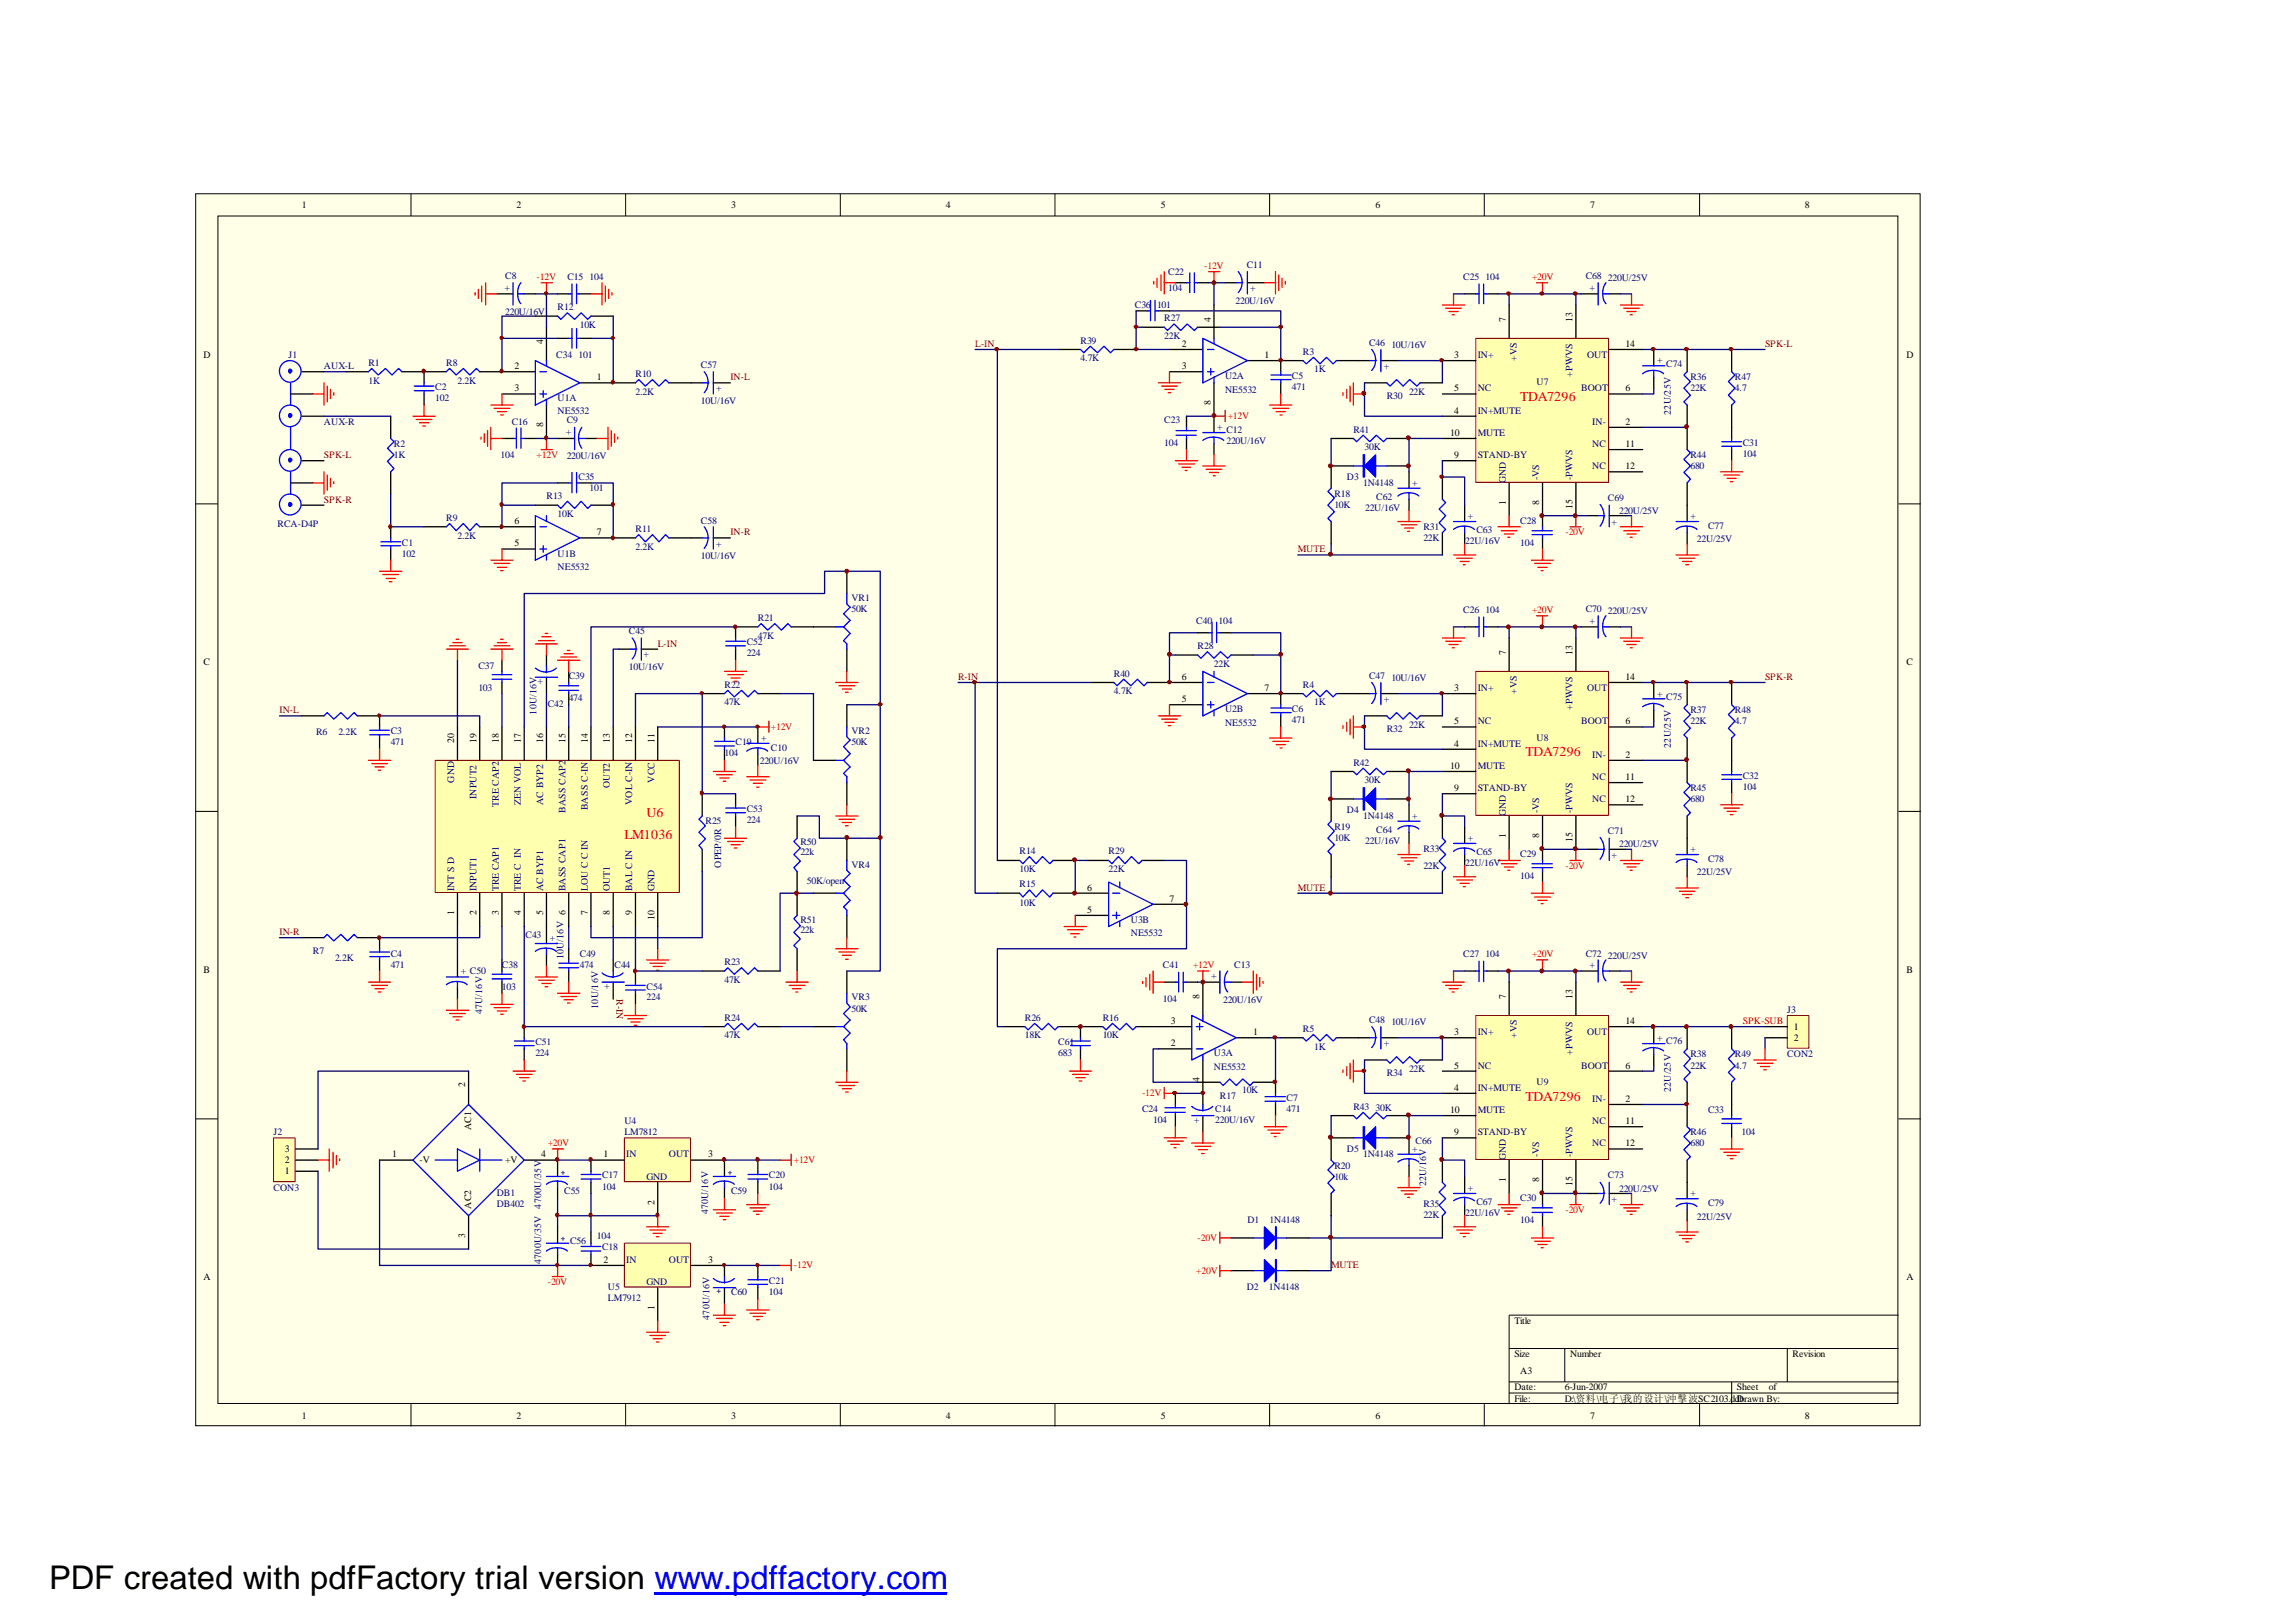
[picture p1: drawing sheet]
<svg xmlns="http://www.w3.org/2000/svg" width="297mm" height="210mm" viewBox="0 0 297 210" stroke-linecap="round" stroke-linejoin="round" font-family="sans-serif">
<defs><g id="words">
<text font-size="4.2" x="6.3" y="205.7">PDF created with pdfFactory trial version www.pdffactory.com</text>
<g font-size="1.8" fill="#f00">
<text x="196.7" y="51.9">TDA7296</text>
<text x="197.4" y="97.9">TDA7296</text>
<text x="83.7" y="105.7">U6</text>
<text x="80.8" y="108.6">LM1036</text>
<text x="197.4" y="142.4">TDA7296</text>
</g>
<g font-size="1.3">
<text x="39" y="26.9">1</text>
<text x="66.8" y="26.9">2</text>
<text x="94.6" y="26.9">3</text>
<text x="122.3" y="26.9">4</text>
<text x="150.2" y="26.9">5</text>
<text x="178" y="26.9">6</text>
<text x="205.7" y="26.9">7</text>
<text x="233.5" y="26.9">8</text>
<text x="156.6" y="41.7" transform="rotate(-90 156.6 41.7)">4</text>
<text x="194.8" y="41.7" transform="rotate(-90 194.8 41.7)">7</text>
<text x="203.5" y="41.7" transform="rotate(-90 203.5 41.7)">13</text>
<text x="26.3" y="46.3">D</text>
<text x="66.5" y="47.8">2</text>
<text x="70.3" y="44.5" transform="rotate(-90 70.3 44.5)">4</text>
<text x="152.9" y="47.8">3</text>
<text x="152.9" y="44.9">2</text>
<text x="163.6" y="46.3">1</text>
<text x="188.1" y="46.3">3</text>
<text x="210.3" y="44.9">14</text>
<text x="246.6" y="46.3">D</text>
<text x="66.5" y="50.6">3</text>
<text x="77.2" y="49.2">1</text>
<text x="156.6" y="52.4" transform="rotate(-90 156.6 52.4)">8</text>
<text x="188.1" y="53.5">4</text>
<text x="188.1" y="50.6">5</text>
<text x="210.3" y="50.6">6</text>
<text x="70.3" y="55.3" transform="rotate(-90 70.3 55.3)">8</text>
<text x="187.6" y="56.4">10</text>
<text x="188.1" y="59.3">9</text>
<text x="210.3" y="55">2</text>
<text x="210.3" y="57.8">11</text>
<text x="194.8" y="65.4" transform="rotate(-90 194.8 65.4)">1</text>
<text x="199.1" y="65.4" transform="rotate(-90 199.1 65.4)">8</text>
<text x="203.5" y="65.9" transform="rotate(-90 203.5 65.9)">15</text>
<text x="210.3" y="60.7">12</text>
<text x="66.5" y="70.7">5</text>
<text x="66.5" y="67.8">6</text>
<text x="77.2" y="69.3">7</text>
<text x="26.3" y="86.1">C</text>
<text x="152.9" y="88">6</text>
<text x="163.6" y="89.4">7</text>
<text x="188.1" y="89.4">3</text>
<text x="194.8" y="84.8" transform="rotate(-90 194.8 84.8)">7</text>
<text x="203.5" y="84.8" transform="rotate(-90 203.5 84.8)">13</text>
<text x="210.3" y="88">14</text>
<text x="246.6" y="86.1">C</text>
<text x="152.9" y="90.9">5</text>
<text x="188.1" y="93.7">5</text>
<text x="210.3" y="93.7">6</text>
<text x="58.8" y="96.2" transform="rotate(-90 58.8 96.2)">20</text>
<text x="61.6" y="96.2" transform="rotate(-90 61.6 96.2)">19</text>
<text x="64.5" y="96.2" transform="rotate(-90 64.5 96.2)">18</text>
<text x="67.4" y="96.2" transform="rotate(-90 67.4 96.2)">17</text>
<text x="70.3" y="96.2" transform="rotate(-90 70.3 96.2)">16</text>
<text x="73.2" y="96.2" transform="rotate(-90 73.2 96.2)">15</text>
<text x="76" y="96.2" transform="rotate(-90 76 96.2)">14</text>
<text x="78.9" y="96.2" transform="rotate(-90 78.9 96.2)">13</text>
<text x="81.8" y="96.2" transform="rotate(-90 81.8 96.2)">12</text>
<text x="84.7" y="96.2" transform="rotate(-90 84.7 96.2)">11</text>
<text x="187.6" y="99.5">10</text>
<text x="188.1" y="96.6">4</text>
<text x="210.3" y="98.1">2</text>
<text x="210.3" y="100.9">11</text>
<text x="188.1" y="102.4">9</text>
<text x="210.3" y="103.8">12</text>
<text x="194.8" y="108.5" transform="rotate(-90 194.8 108.5)">1</text>
<text x="199.1" y="108.5" transform="rotate(-90 199.1 108.5)">8</text>
<text x="203.5" y="109" transform="rotate(-90 203.5 109)">15</text>
<text x="58.8" y="118.5" transform="rotate(-90 58.8 118.5)">1</text>
<text x="61.6" y="118.5" transform="rotate(-90 61.6 118.5)">2</text>
<text x="64.5" y="118.5" transform="rotate(-90 64.5 118.5)">3</text>
<text x="67.4" y="118.5" transform="rotate(-90 67.4 118.5)">4</text>
<text x="70.3" y="118.5" transform="rotate(-90 70.3 118.5)">5</text>
<text x="76" y="118.5" transform="rotate(-90 76 118.5)">7</text>
<text x="78.9" y="118.5" transform="rotate(-90 78.9 118.5)">8</text>
<text x="81.8" y="118.5" transform="rotate(-90 81.8 118.5)">9</text>
<text x="84.7" y="119.1" transform="rotate(-90 84.7 119.1)">10</text>
<text x="140.6" y="118.1">5</text>
<text x="140.6" y="115.2">6</text>
<text x="151.3" y="116.7">7</text>
<text x="26.3" y="125.9">B</text>
<text x="246.6" y="125.9">B</text>
<text x="155.2" y="129.3" transform="rotate(-90 155.2 129.3)">8</text>
<text x="194.8" y="129.3" transform="rotate(-90 194.8 129.3)">7</text>
<text x="203.5" y="129.3" transform="rotate(-90 203.5 129.3)">13</text>
<text x="151.5" y="132.5">3</text>
<text x="151.5" y="135.4">2</text>
<text x="162.1" y="134">1</text>
<text x="188.1" y="134">3</text>
<text x="210.3" y="132.5">14</text>
<text x="232.1" y="133.3">1</text>
<text x="232.1" y="134.7">2</text>
<text x="60.2" y="140.7" transform="rotate(-90 60.2 140.7)">2</text>
<text x="155.2" y="140.1" transform="rotate(-90 155.2 140.1)">4</text>
<text x="188.1" y="141.2">4</text>
<text x="188.1" y="138.3">5</text>
<text x="210.3" y="142.6">2</text>
<text x="210.3" y="138.3">6</text>
<text x="36.8" y="149">3</text>
<text x="50.7" y="149.8">1</text>
<text x="61" y="146.2" transform="rotate(-90 61 146.2)">AC1</text>
<text x="70" y="149.8">4</text>
<text x="78.1" y="149.8">1</text>
<text x="91.6" y="149.8">3</text>
<text x="187.6" y="144">10</text>
<text x="188.1" y="146.9">9</text>
<text x="210.3" y="145.5">11</text>
<text x="210.3" y="148.4">12</text>
<text x="36.8" y="151.9">1</text>
<text x="36.8" y="150.5">2</text>
<text x="54.3" y="150.5">-V</text>
<text x="65.4" y="150.5">+V</text>
<text x="84.7" y="155.9" transform="rotate(-90 84.7 155.9)">2</text>
<text x="194.8" y="153" transform="rotate(-90 194.8 153)">1</text>
<text x="199.1" y="153" transform="rotate(-90 199.1 153)">8</text>
<text x="203.5" y="153.5" transform="rotate(-90 203.5 153.5)">15</text>
<text x="60.2" y="160.2" transform="rotate(-90 60.2 160.2)">3</text>
<text x="61" y="156.4" transform="rotate(-90 61 156.4)">AC2</text>
<text x="26.3" y="165.7">A</text>
<text x="78.1" y="163.4">2</text>
<text x="91.6" y="163.4">3</text>
<text x="246.6" y="165.7">A</text>
<text x="84.7" y="169.5" transform="rotate(-90 84.7 169.5)">1</text>
<text x="195.9" y="171.3">Title</text>
<text x="195.9" y="175.6">Size</text>
<text x="195.9" y="179.9">Date:</text>
<text x="196.7" y="177.8">A3</text>
<text x="202.4" y="179.9">6-Jun-2007</text>
<text x="203.1" y="175.6">Number</text>
<text x="224.7" y="179.9">Sheet</text>
<text x="228.9" y="179.9">of</text>
<text x="231.9" y="175.6">Revision</text>
<text x="39" y="183.6">1</text>
<text x="66.8" y="183.6">2</text>
<text x="94.6" y="183.6">3</text>
<text x="122.3" y="183.6">4</text>
<text x="150.2" y="183.6">5</text>
<text x="178" y="183.6">6</text>
<text x="195.9" y="181.4">File:</text>
<text x="202.4" y="181.4">D:\资料\电子\我的设计\沖擊波SC2103.ddb</text>
<text x="205.7" y="183.6">7</text>
<text x="224.7" y="181.4">Drawn By:</text>
<text x="233.5" y="183.6">8</text>
</g>
<g font-size="1.3" fill="#000080">
<text x="151.1" y="35.6">C22</text>
<text x="161.3" y="34.6">C11</text>
<text x="65.4" y="36.1">C8</text>
<text x="65.4" y="40.7">220U/16V</text>
<text x="66" y="37.6" transform="rotate(-90 66 37.6)">+</text>
<text x="72.1" y="40.1">R12</text>
<text x="73.4" y="36.3">C15</text>
<text x="76.3" y="36.3">104</text>
<text x="146.8" y="39.9">C36</text>
<text x="149.7" y="39.9">101</text>
<text x="150.6" y="41.6">R27</text>
<text x="151.1" y="37.7">104</text>
<text x="159.9" y="39.3">220U/16V</text>
<text x="161.8" y="37" transform="rotate(90 161.8 37)">+</text>
<text x="189.3" y="36.3">C25</text>
<text x="192.2" y="36.3">104</text>
<text x="205.1" y="36.1">C68</text>
<text x="206.3" y="37.6" transform="rotate(-90 206.3 37.6)">+</text>
<text x="208" y="36.4">220U/25V</text>
<text x="37.3" y="46.3">J1</text>
<text x="41.9" y="47.8">AUX-L</text>
<text x="47.7" y="47.3">R1</text>
<text x="57.7" y="47.3">R8</text>
<text x="72" y="46.3">C34</text>
<text x="74.8" y="46.3">101</text>
<text x="75" y="42.4">10K</text>
<text x="90.7" y="47.6">C57</text>
<text x="139.8" y="44.5">R39</text>
<text x="139.8" y="46.8">4.7K</text>
<text x="150.6" y="43.9">22K</text>
<text x="168.6" y="45.9">R3</text>
<text x="177.1" y="44.7">C46</text>
<text x="179.1" y="47.1" transform="rotate(90 179.1 47.1)">+</text>
<text x="180" y="45.1">10U/16V</text>
<text x="191.2" y="46.3">IN+</text>
<text x="196.3" y="46.7" transform="rotate(-90 196.3 46.7)">+VS</text>
<text x="205.3" y="46.3">OUT</text>
<text x="214.4" y="47">+</text>
<text x="215.6" y="47.5">C74</text>
<text x="47.7" y="49.6">1K</text>
<text x="56.3" y="50.5">C2</text>
<text x="56.3" y="51.9">102</text>
<text x="59.2" y="49.6">2.2K</text>
<text x="72.1" y="51.9">U1A</text>
<text x="72.1" y="53.6">NE5532</text>
<text x="82.2" y="48.8">R10</text>
<text x="82.2" y="51.1">2.2K</text>
<text x="90.7" y="52.3">10U/16V</text>
<text x="92.7" y="50" transform="rotate(90 92.7 50)">+</text>
<text x="158.5" y="49">U2A</text>
<text x="158.5" y="50.8">NE5532</text>
<text x="167.1" y="49">C5</text>
<text x="167.1" y="50.5">471</text>
<text x="170" y="48.2">1K</text>
<text x="179.4" y="51.7">R30</text>
<text x="182.3" y="51.1">22K</text>
<text x="191.2" y="50.6">NC</text>
<text x="191.2" y="53.5">IN+MUTE</text>
<text x="198.8" y="49.9">U7</text>
<text x="203.5" y="48.8" transform="rotate(-90 203.5 48.8)">+PWVS</text>
<text x="204.6" y="50.6">BOOT</text>
<text x="216.2" y="53.7" transform="rotate(-90 216.2 53.7)">22U/25V</text>
<text x="218.7" y="49.2">R36</text>
<text x="218.7" y="50.6">22K</text>
<text x="224.5" y="49.2">R47</text>
<text x="224.5" y="50.6">4.7</text>
<text x="41.9" y="55">AUX-R</text>
<text x="51" y="57.8">R2</text>
<text x="51" y="59.3">1K</text>
<text x="64.8" y="59.3">104</text>
<text x="66.2" y="55">C16</text>
<text x="73.3" y="54.8">C9</text>
<text x="73.3" y="59.4">220U/16V</text>
<text x="73.9" y="56.3" transform="rotate(-90 73.9 56.3)">+</text>
<text x="150.6" y="54.8">C23</text>
<text x="150.6" y="57.7">104</text>
<text x="157.5" y="55.6">+</text>
<text x="158.7" y="56.1">C12</text>
<text x="158.7" y="57.5">220U/16V</text>
<text x="175.1" y="56">R41</text>
<text x="176.5" y="58.3">30K</text>
<text x="191.2" y="56.4">MUTE</text>
<text x="191.2" y="59.3">STAND-BY</text>
<text x="206" y="55">IN-</text>
<text x="206" y="57.8">NC</text>
<text x="218.7" y="59.3">R44</text>
<text x="225.5" y="57.7">C31</text>
<text x="225.5" y="59.1">104</text>
<text x="70.7" y="64.5">R13</text>
<text x="74.8" y="62.2">C35</text>
<text x="76.3" y="63.6">101</text>
<text x="172.6" y="64.3">R18</text>
<text x="172.6" y="65.7">10K</text>
<text x="174.2" y="62.2">D3</text>
<text x="176.4" y="62.8">1N4148</text>
<text x="178.1" y="64.7">C62</text>
<text x="182.7" y="62.8">+</text>
<text x="194.8" y="62.5" transform="rotate(-90 194.8 62.5)">GND</text>
<text x="199.1" y="62.2" transform="rotate(-90 199.1 62.2)">-VS</text>
<text x="203.5" y="62.2" transform="rotate(-90 203.5 62.2)">-PWVS</text>
<text x="206" y="60.7">NC</text>
<text x="208" y="64.9">C69</text>
<text x="218.7" y="60.7">680</text>
<text x="35.9" y="68.2">RCA-D4P</text>
<text x="52" y="70.6">C1</text>
<text x="57.7" y="67.4">R9</text>
<text x="59.2" y="69.8">2.2K</text>
<text x="72.1" y="66.9">10K</text>
<text x="82.2" y="68.8">R11</text>
<text x="82.2" y="71.2">2.2K</text>
<text x="90.7" y="67.7">C58</text>
<text x="92.7" y="70.1" transform="rotate(90 92.7 70.1)">+</text>
<text x="176.6" y="66.1">22U/16V</text>
<text x="184.1" y="68.6">R31</text>
<text x="184.1" y="70">22K</text>
<text x="189.6" y="70.5">22U/16V</text>
<text x="189.9" y="67.2">+</text>
<text x="191" y="69">C63</text>
<text x="196.7" y="67.7">C28</text>
<text x="196.7" y="70.6">104</text>
<text x="208.5" y="67.2" transform="rotate(90 208.5 67.2)">+</text>
<text x="209.5" y="66.6">220U/25V</text>
<text x="218.7" y="67.2">+</text>
<text x="219.5" y="70.2">22U/25V</text>
<text x="221" y="68.4">C77</text>
<text x="52" y="72.1">102</text>
<text x="72.1" y="72.1">U1B</text>
<text x="72.1" y="73.8">NE5532</text>
<text x="90.7" y="72.3">10U/16V</text>
<text x="110.2" y="77.8">VR1</text>
<text x="81.4" y="82.1">C45</text>
<text x="96.6" y="83.5">C52</text>
<text x="98" y="80.4">R21</text>
<text x="98" y="82.6">47K</text>
<text x="110.2" y="79.3">50K</text>
<text x="154.8" y="80.8">C40</text>
<text x="157.6" y="80.8">104</text>
<text x="189.3" y="79.3">C26</text>
<text x="192.2" y="79.3">104</text>
<text x="205.1" y="79.3">C70</text>
<text x="206.3" y="80.7" transform="rotate(-90 206.3 80.7)">+</text>
<text x="208" y="79.5">220U/25V</text>
<text x="61.9" y="86.5">C37</text>
<text x="61.9" y="89.4">103</text>
<text x="70.3" y="87.9" transform="rotate(-180 70.3 87.9)">+</text>
<text x="73.6" y="87.8">C39</text>
<text x="81.4" y="86.7">10U/16V</text>
<text x="83.3" y="84.4" transform="rotate(90 83.3 84.4)">+</text>
<text x="93.7" y="89">R22</text>
<text x="96.6" y="84.9">224</text>
<text x="144.1" y="87.6">R40</text>
<text x="144.1" y="89.8">4.7K</text>
<text x="154.9" y="84">R28</text>
<text x="157.1" y="86.3">22K</text>
<text x="168.6" y="89">R4</text>
<text x="177.1" y="87.8">C47</text>
<text x="180" y="88.2">10U/16V</text>
<text x="191.2" y="89.4">IN+</text>
<text x="196.3" y="89.8" transform="rotate(-90 196.3 89.8)">+VS</text>
<text x="205.3" y="89.4">OUT</text>
<text x="40.9" y="95.2">R6</text>
<text x="43.8" y="95.2">2.2K</text>
<text x="50.5" y="95">C3</text>
<text x="69.4" y="92.5" transform="rotate(-90 69.4 92.5)">10U/16V</text>
<text x="70.9" y="91.5">C42</text>
<text x="73.6" y="90.7">474</text>
<text x="93.7" y="91.3">47K</text>
<text x="98.5" y="95.9">+</text>
<text x="110.2" y="95">VR2</text>
<text x="158.5" y="92.1">U2B</text>
<text x="158.5" y="93.9">NE5532</text>
<text x="167.1" y="92.1">C6</text>
<text x="167.1" y="93.6">471</text>
<text x="170" y="91.3">1K</text>
<text x="179.1" y="90.2" transform="rotate(90 179.1 90.2)">+</text>
<text x="179.4" y="94.8">R32</text>
<text x="182.3" y="94.2">22K</text>
<text x="191.2" y="93.7">NC</text>
<text x="198.8" y="95.9">U8</text>
<text x="203.5" y="91.9" transform="rotate(-90 203.5 91.9)">+PWVS</text>
<text x="204.6" y="93.7">BOOT</text>
<text x="214.4" y="90.2">+</text>
<text x="215.6" y="90.6">C75</text>
<text x="218.7" y="92.3">R37</text>
<text x="218.7" y="93.7">22K</text>
<text x="224.5" y="92.3">R48</text>
<text x="224.5" y="93.7">4.7</text>
<text x="50.5" y="96.4">471</text>
<text x="58.8" y="101.3" transform="rotate(-90 58.8 101.3)">GND</text>
<text x="78.9" y="102" transform="rotate(-90 78.9 102)">OUT2</text>
<text x="84.7" y="101.3" transform="rotate(-90 84.7 101.3)">VCC</text>
<text x="93.7" y="97.9">104</text>
<text x="95.2" y="96.4">C19</text>
<text x="98.3" y="98.9">220U/16V</text>
<text x="99.7" y="97.2">C10</text>
<text x="110.2" y="96.4">50K</text>
<text x="175.1" y="99.1">R42</text>
<text x="176.5" y="101.4">30K</text>
<text x="191.2" y="96.6">IN+MUTE</text>
<text x="191.2" y="99.5">MUTE</text>
<text x="206" y="98.1">IN-</text>
<text x="206" y="100.9">NC</text>
<text x="216.2" y="96.8" transform="rotate(-90 216.2 96.8)">22U/25V</text>
<text x="225.5" y="100.8">C32</text>
<text x="61.6" y="103.4" transform="rotate(-90 61.6 103.4)">INPUT2</text>
<text x="64.5" y="104.4" transform="rotate(-90 64.5 104.4)">TRE CAP2</text>
<text x="67.4" y="104.2" transform="rotate(-90 67.4 104.2)">ZEN VOL</text>
<text x="70.3" y="104.2" transform="rotate(-90 70.3 104.2)">AC BYP2</text>
<text x="73.2" y="105.2" transform="rotate(-90 73.2 105.2)">BASS CAP2</text>
<text x="76" y="104.8" transform="rotate(-90 76 104.8)">BASS C-IN</text>
<text x="81.8" y="104.2" transform="rotate(-90 81.8 104.2)">VOL C-IN</text>
<text x="91.3" y="106.7">R25</text>
<text x="96.6" y="105.1">C53</text>
<text x="96.6" y="106.5">224</text>
<text x="172.6" y="107.4">R19</text>
<text x="174.2" y="105.3">D4</text>
<text x="176.4" y="105.9">1N4148</text>
<text x="178.1" y="107.8">C64</text>
<text x="182.7" y="105.9">+</text>
<text x="191.2" y="102.4">STAND-BY</text>
<text x="194.8" y="105.6" transform="rotate(-90 194.8 105.6)">GND</text>
<text x="199.1" y="105.3" transform="rotate(-90 199.1 105.3)">-VS</text>
<text x="203.5" y="105.3" transform="rotate(-90 203.5 105.3)">-PWVS</text>
<text x="206" y="103.8">NC</text>
<text x="208" y="108">C71</text>
<text x="218.7" y="102.4">R45</text>
<text x="218.7" y="103.8">680</text>
<text x="225.5" y="102.2">104</text>
<text x="93.3" y="112.3" transform="rotate(-90 93.3 112.3)">OPEP/0R</text>
<text x="103.5" y="109.4">R50</text>
<text x="103.5" y="110.7">22k</text>
<text x="110.2" y="112.3">VR4</text>
<text x="131.9" y="110.5">R14</text>
<text x="131.9" y="112.9">10K</text>
<text x="143.4" y="110.5">R29</text>
<text x="143.4" y="112.9">22K</text>
<text x="172.6" y="108.8">10K</text>
<text x="176.6" y="109.2">22U/16V</text>
<text x="184.1" y="110.3">R33</text>
<text x="184.1" y="112.5">22K</text>
<text x="189.6" y="112.1">22U/16V</text>
<text x="189.9" y="108.8">+</text>
<text x="191" y="110.7">C65</text>
<text x="196.7" y="110.8">C29</text>
<text x="196.7" y="113.7">104</text>
<text x="208.5" y="110.3" transform="rotate(90 208.5 110.3)">+</text>
<text x="209.5" y="109.7">220U/25V</text>
<text x="218.7" y="110.3">+</text>
<text x="219.5" y="113.3">22U/25V</text>
<text x="221" y="111.5">C78</text>
<text x="58.8" y="115.3" transform="rotate(-90 58.8 115.3)">INT S D</text>
<text x="61.6" y="115.3" transform="rotate(-90 61.6 115.3)">INPUT1</text>
<text x="64.5" y="115.3" transform="rotate(-90 64.5 115.3)">TRE CAP1</text>
<text x="67.4" y="115.3" transform="rotate(-90 67.4 115.3)">TRE C IN</text>
<text x="70.3" y="115.3" transform="rotate(-90 70.3 115.3)">AC BYP1</text>
<text x="73.2" y="115.3" transform="rotate(-90 73.2 115.3)">BASS CAP1</text>
<text x="76" y="115.3" transform="rotate(-90 76 115.3)">LOU C C IN</text>
<text x="78.9" y="115.3" transform="rotate(-90 78.9 115.3)">OUT1</text>
<text x="81.8" y="115.3" transform="rotate(-90 81.8 115.3)">BAL C IN</text>
<text x="84.7" y="115.3" transform="rotate(-90 84.7 115.3)">GND</text>
<text x="103.5" y="119.5">R51</text>
<text x="104.4" y="114.4">50K/open</text>
<text x="131.9" y="114.8">R15</text>
<text x="131.9" y="117.2">10K</text>
<text x="146.3" y="119.5">U3B</text>
<text x="40.5" y="123.5">R7</text>
<text x="43.3" y="124.3">2.2K</text>
<text x="50.5" y="123.8">C4</text>
<text x="50.5" y="125.2">471</text>
<text x="64.9" y="125.2">C38</text>
<text x="68" y="121.4">C43</text>
<text x="71.1" y="121.8">+</text>
<text x="72.9" y="124.1" transform="rotate(-90 72.9 124.1)">10U/16V 6</text>
<text x="75" y="123.8">C49</text>
<text x="75" y="125.2">474</text>
<text x="79.5" y="125.2">C44</text>
<text x="93.7" y="124.9">R23</text>
<text x="103.5" y="120.7">22k</text>
<text x="146.3" y="121.2">NE5532</text>
<text x="150.5" y="125.3">C41</text>
<text x="159.7" y="125.2">C13</text>
<text x="189.3" y="123.9">C27</text>
<text x="192.2" y="123.9">104</text>
<text x="205.1" y="123.8">C72</text>
<text x="206.3" y="125.2" transform="rotate(-90 206.3 125.2)">+</text>
<text x="208" y="124.1">220U/25V</text>
<text x="59.6" y="126.1">+ C50</text>
<text x="62.4" y="131.2" transform="rotate(-90 62.4 131.2)">47U/16V</text>
<text x="64.9" y="128.1">103</text>
<text x="77.4" y="130.6" transform="rotate(-90 77.4 130.6)">10U/16V</text>
<text x="78.9" y="127.4" transform="rotate(-180 78.9 127.4)">+</text>
<text x="83.7" y="128.1">C54</text>
<text x="83.7" y="129.5">224</text>
<text x="93.7" y="127.2">47K</text>
<text x="110.2" y="129.5">VR3</text>
<text x="110.2" y="130.9">50K</text>
<text x="150.5" y="129.6">104</text>
<text x="157.4" y="126.7" transform="rotate(-90 157.4 126.7)">+</text>
<text x="158.2" y="129.8">220U/16V</text>
<text x="231.2" y="131.1">J3</text>
<text x="69.3" y="135.2">C51</text>
<text x="69.3" y="136.7">224</text>
<text x="93.7" y="132.1">R24</text>
<text x="93.7" y="134.4">47K</text>
<text x="132.6" y="132.1">R26</text>
<text x="132.6" y="134.4">18K</text>
<text x="136.9" y="135.2">C61</text>
<text x="136.9" y="136.7">683</text>
<text x="142.7" y="132.1">R16</text>
<text x="142.7" y="134.4">10K</text>
<text x="157.1" y="136.7">U3A</text>
<text x="168.6" y="133.5">R5</text>
<text x="170" y="135.8">1K</text>
<text x="177.1" y="132.3">C48</text>
<text x="179.1" y="134.7" transform="rotate(90 179.1 134.7)">+</text>
<text x="180" y="132.7">10U/16V</text>
<text x="191.2" y="134">IN+</text>
<text x="196.3" y="134.3" transform="rotate(-90 196.3 134.3)">+VS</text>
<text x="203.5" y="136.5" transform="rotate(-90 203.5 136.5)">+PWVS</text>
<text x="205.3" y="134">OUT</text>
<text x="214.4" y="134.7">+</text>
<text x="215.6" y="135.1">C76</text>
<text x="218.7" y="136.8">R38</text>
<text x="224.5" y="136.8">R49</text>
<text x="231.2" y="136.8">CON2</text>
<text x="147.7" y="143.9">C24</text>
<text x="157.1" y="138.4">NE5532</text>
<text x="157.2" y="143.9">C14</text>
<text x="157.8" y="142.2">R17</text>
<text x="160.7" y="141.4">10K</text>
<text x="166.5" y="142.4">C7</text>
<text x="166.5" y="143.9">471</text>
<text x="175.1" y="143.6">R43</text>
<text x="178" y="143.8">30K</text>
<text x="179.4" y="139.3">R34</text>
<text x="182.3" y="138.7">22K</text>
<text x="191.2" y="138.3">NC</text>
<text x="191.2" y="141.2">IN+MUTE</text>
<text x="198.8" y="140.4">U9</text>
<text x="204.6" y="138.3">BOOT</text>
<text x="206" y="142.6">IN-</text>
<text x="216.2" y="141.3" transform="rotate(-90 216.2 141.3)">22U/25V</text>
<text x="218.7" y="138.3">22K</text>
<text x="224.5" y="138.3">4.7</text>
<text x="35.4" y="146.9">J2</text>
<text x="80.8" y="145.5">U4</text>
<text x="80.8" y="146.9">LM7812</text>
<text x="81" y="149.8">IN</text>
<text x="86.5" y="149.8">OUT</text>
<text x="149.2" y="145.3">104</text>
<text x="155.2" y="144.6" transform="rotate(-180 155.2 144.6)">+</text>
<text x="157.2" y="145.3">220U/16V</text>
<text x="174.2" y="149">D5</text>
<text x="176.4" y="149.8">1N4148</text>
<text x="182.7" y="149">+</text>
<text x="183.1" y="148">C66</text>
<text x="191.2" y="144">MUTE</text>
<text x="191.2" y="146.9">STAND-BY</text>
<text x="199.1" y="149.8" transform="rotate(-90 199.1 149.8)">-VS</text>
<text x="203.5" y="149.8" transform="rotate(-90 203.5 149.8)">-PWVS</text>
<text x="206" y="148.4">NC</text>
<text x="206" y="145.5">NC</text>
<text x="218.7" y="146.9">R46</text>
<text x="218.7" y="148.4">680</text>
<text x="221" y="144">C33</text>
<text x="225.3" y="146.9">104</text>
<text x="35.4" y="154.1">CON3</text>
<text x="64.3" y="154.8">DB1</text>
<text x="73" y="154.5">C55</text>
<text x="77.9" y="152.5">C17</text>
<text x="77.9" y="153.9">104</text>
<text x="83.7" y="152.7">GND</text>
<text x="94.6" y="154.5">C59</text>
<text x="99.5" y="152.5">C20</text>
<text x="99.5" y="153.9">104</text>
<text x="172.6" y="151.2">R20</text>
<text x="172.6" y="152.7">10k</text>
<text x="184.5" y="153.5" transform="rotate(-90 184.5 153.5)">22U/16V</text>
<text x="189.9" y="154.1">+</text>
<text x="191" y="156">C67</text>
<text x="194.8" y="150.1" transform="rotate(-90 194.8 150.1)">GND</text>
<text x="196.7" y="155.4">C30</text>
<text x="208" y="152.5">C73</text>
<text x="208.5" y="154.9" transform="rotate(90 208.5 154.9)">+</text>
<text x="209.5" y="154.2">220U/25V</text>
<text x="218.7" y="154.8">+</text>
<text x="64.3" y="156.2">DB402</text>
<text x="70" y="156.4" transform="rotate(-90 70 156.4)">4700U/35V</text>
<text x="73.7" y="161">C56</text>
<text x="77.2" y="160.4">104</text>
<text x="77.9" y="161.8">C18</text>
<text x="91.6" y="157.2" transform="rotate(-90 91.6 157.2)">470U/16V</text>
<text x="161.4" y="158.3">D1</text>
<text x="164.3" y="158.3">1N4148</text>
<text x="184.1" y="156.2">R35</text>
<text x="184.1" y="157.7">22K</text>
<text x="189.6" y="157.4">22U/16V</text>
<text x="196.7" y="158.3">104</text>
<text x="219.5" y="157.8">22U/25V</text>
<text x="221" y="156.1">C79</text>
<text x="70" y="163.6" transform="rotate(-90 70 163.6)">4700U/35V</text>
<text x="78.7" y="167">U5</text>
<text x="81" y="163.4">IN</text>
<text x="83.7" y="166.3">GND</text>
<text x="86.5" y="163.4">OUT</text>
<text x="94.6" y="167.6">C60</text>
<text x="99.5" y="166.1">C21</text>
<text x="99.5" y="167.6">104</text>
<text x="161.3" y="167">D2</text>
<text x="164.2" y="167">1N4148</text>
<text x="78.7" y="168.4">LM7912</text>
<text x="91.8" y="170.8" transform="rotate(-90 91.8 170.8)">470U/16V</text>
</g>
<g font-size="1.3" fill="#bf0000">
<text x="155.8" y="34.8">-12V</text>
<text x="69.4" y="36.3">-12V</text>
<text x="198.2" y="36.3">+20V</text>
<text x="69.4" y="59.3">+12V</text>
<text x="158.8" y="54.2">+12V</text>
<text x="202.5" y="69.3">-20V</text>
<text x="198.2" y="79.3">+20V</text>
<text x="99.7" y="94.4">+12V</text>
<text x="202.5" y="112.5">-20V</text>
<text x="154.3" y="125.3">+12V</text>
<text x="198.2" y="123.9">+20V</text>
<text x="225.5" y="132.5">SPK-SUB</text>
<text x="147.7" y="141.8">-12V</text>
<text x="70.9" y="148.4">+20V</text>
<text x="102.7" y="150.5">+12V</text>
<text x="154.9" y="160.5">-20V</text>
<text x="202.5" y="157">-20V</text>
<text x="70.9" y="166.3">-20V</text>
<text x="102.7" y="164.1">-12V</text>
<text x="154.8" y="164.9">+20V</text>
</g>
<g font-size="1.3" fill="#800000">
<text x="126.2" y="44.9">L-IN</text>
<text x="228.3" y="44.9">SPK-L</text>
<text x="94.5" y="49.2">IN-L</text>
<text x="41.9" y="59.3">SPK-L</text>
<text x="41.9" y="65">SPK-R</text>
<text x="94.5" y="69.3">IN-R</text>
<text x="167.9" y="71.5">MUTE</text>
<text x="85.1" y="83.7">L-IN</text>
<text x="124" y="88">R-IN</text>
<text x="228.3" y="88">SPK-R</text>
<text x="36.2" y="92.3">IN-L</text>
<text x="167.9" y="115.2">MUTE</text>
<text x="36.2" y="121">IN-R</text>
<text x="79.8" y="129.3" transform="rotate(90 79.8 129.3)">R-IN</text>
<text x="172.2" y="164.1">MUTE</text>
</g>
<g font-size="1" fill="#000080">
<text x="72.6" y="152.1">+</text>
<text x="94.1" y="152.1">+</text>
<text x="72.6" y="160.6">+</text>
<text x="93.3" y="166.8" transform="rotate(-180 93.3 166.8)">+</text>
</g>
</g></defs>
<path d="M25.3 25.1h223.1v159.4h-223.1z" fill="#ffffe8"/>
<g fill="none" stroke="#000" stroke-width=".13">
<path d="M25.3 25.1h223.1v159.4h-223.1zM28.2 28h217.3v153.6h-217.3zM53.2 25.1v2.9M80.9 25.1v2.9M108.7 25.1v2.9M136.5 25.1v2.9M164.3 25.1v2.9M192 25.1v2.9M219.9 25.1v2.9M25.3 65.2h2.9M245.6 65.2h2.9M25.3 105h2.9"/>
<path d="M245.6 105h2.9M25.3 144.8h2.9M245.6 144.8h2.9M195.2 174.5h50.4M195.2 178.8h50.4M202.4 174.5v4.3M224 178.8v2.9M231.2 174.5v4.3M245.6 170.2h-50.4v11.5M53.2 181.7v2.9M80.9 181.7v2.9M108.7 181.7v2.9"/>
<path d="M136.5 181.7v2.9M164.3 181.7v2.9M192 181.7v2.9M195.2 180.3h50.4M219.9 181.7v2.9"/>
</g>
<path d="M191 43.9h17.1v18.5h-17.1z" fill="#ffffb0"/>
<path d="M190.9 43.8h17.2v18.6h-17.2z" fill="none" stroke="#800000" stroke-width=".13"/>
<g fill="none" stroke="#000" stroke-width=".17">
<path d="M195.2 39.5v4.3M203.9 39.5v4.3M186.6 46.7h4.3M186.6 53.9h4.3M186.6 51h4.3M186.6 59.6h4.3M186.6 56.7h4.3M208.2 55.3h4.3M208.2 51h4.3M208.2 58.2h4.3M208.2 45.2h4.3M195.2 62.5v4.2"/>
<path d="M199.6 62.5v4.2M203.9 62.5v4.2M208.2 61.1h4.3"/>
</g>
<path d="M56.4 98.5h31.5v17h-31.5z" fill="#ffffb0"/>
<path d="M56.3 98.4h31.6v17.1h-31.6z" fill="none" stroke="#800000" stroke-width=".13"/>
<g fill="none" stroke="#000" stroke-width=".17">
<path d="M157.1 39.5v4.3M189.5 38h1.4M192.4 38h1.4M204.6 38h2.2M208.2 38h1.4M64.9 48.1h4.4M64.9 51h4.4M70.7 42.3v4.4M70.7 52.4v4.3M75 49.5h4.3M151.3 48.1h4.3M151.3 45.2h4.3"/>
<path d="M157.1 49.5v4.4M161.4 46.7h4.3M172.2 56.7h2.9M175.8 46.7h1.4M176.5 49.5h2.9M178.6 46.7h2.2M179.4 56.7h2.9M183.7 49.5h2.9M214 45.2v2.1M214 48.8v1.4M218.3 45.2v2.9M218.3 52.4v5.8"/>
<path d="M64.9 71h4.4M64.9 68.2h4.4M75 69.6h4.3M182.3 61.1v2.1M182.3 64.6v1.5M186.6 61.7v2.9M186.6 68.9v2.9M189.5 65.4v2.1M189.5 68.9v1.5M199.6 66.7v1.5M199.6 69.6v1.4M205.3 66.7h1.5"/>
<path d="M208.2 66.7h2.1M218.3 62.5v5M218.3 68.9v1.5M59.2 94.1v4.3M62.1 94.1v4.3M64.9 94.1v4.3M67.8 94.1v4.3M70.7 94.1v4.3M73.6 94.1v4.3M76.5 94.1v4.3M79.3 94.1v4.3M82.2 94.1v4.3"/>
<path d="M85.1 94.1v4.3M151.3 91.2h4.3M151.3 88.3h4.3M161.4 89.8h4.3M59.2 115.6v4.3M62.1 115.6v4.3M64.9 115.6v4.3M67.8 115.6v4.3M70.7 115.6v4.3M73.6 115.6v4.3M76.5 115.6v4.3M79.3 115.6v4.3"/>
<path d="M82.2 115.6v4.3M85.1 115.6v4.3M139.1 118.5h4.3M139.1 115.6h4.3M149.2 117h4.3M149.9 132.9h4.3M149.9 135.7h4.3M155.6 127.1v4.3M155.6 137.2v4.3M159.9 134.3h4.4"/>
</g>
<g fill="none" stroke="#00f" stroke-width=".17">
<path d="M190.9 38h.4M191.3 36.8v2.5M191.9 38h.5M191.9 36.8v2.5M206.8 36.6v2.9M207.3 38h.9M207.8 36.6a2.38 2.38 0 0 0 0 2.7M69.3 46.7l5.7 2.8-5.7 2.9zM69.8 48.1h.9M69.8 51h.9M70.3 50.6v.8M70.7 46.7v.6"/>
<path d="M70.7 51.7v.7M155.6 43.8l5.8 2.9-5.8 2.8zM156.2 45.2h.9M156.2 48.1h.9M156.6 47.7v.8M157.1 43.8v.7M157.1 48.8v.7M175.1 56.7l.4 .5 .9-.9 .8 .9 .9-.9 .9 .9 .4-.5M177.2 46.7h.9M177.5 45.2a2.06 2.06 0 0 1 0 2.7M178.6 45.2v2.9M179.4 49.5l.4 .5 .9-.9 .8 .9 .9-.9 .9 .9 .4-.5"/>
<path d="M212.5 48.4a2.38 2.38 0 0 1 2.7 0M212.5 47.3h2.9M214 47.9v.9M218.3 48.1l-.5 .4 .9 .9-.9 .8 .9 1-.9 .8 .5 .4M218.3 58.2l.4 .4-.9 .9 .9 .8-.9 .8 .9 .9-.4 .5M69.3 66.7l5.7 2.9-5.7 2.9zM69.8 68.2h.9M69.8 71h.9M70.3 70.6v.9M70.7 66.7v.8M70.7 71.8v.7M180.8 64.2a2.38 2.38 0 0 1 2.8 0"/>
<path d="M180.8 63.2h2.9M182.3 63.8v.8M186.6 64.6l.4 .4-.8 .9 .8 .8-.8 1 .8 .8-.4 .4M188 68.5a2.38 2.38 0 0 1 2.8 0M188 67.5h2.9M189.5 68.1v.8M198.2 69.2h2.6M198.2 68.7h2.6M199.6 68.2v.5M199.6 69.2v.4M206.8 66.7h.8M207 65.3a2.17 2.17 0 0 1 0 2.8"/>
<path d="M208.2 65.4v2.8M216.8 68.5a2.38 2.38 0 0 1 2.7 0M216.8 67.5h2.9M218.3 68.1v.8M155.6 86.9l5.8 2.9-5.8 2.8zM156.2 88.3h.9M156.2 91.2h.9M156.6 90.8v.8M157.1 86.9v.7M157.1 91.9v.7M143.4 114.1l5.8 2.9-5.8 2.9zM143.9 115.6h1"/>
<path d="M143.9 118.5h1M144.4 118v.9M144.9 114.1v.8M144.9 119.2v.7M154.2 131.4l5.7 2.9-5.7 2.9zM154.8 135.7h.8M154.8 132.9h.8M155.2 132.4v.9M155.6 131.4v.8M155.6 136.5v.7"/>
</g>
<g fill="none" stroke="#f00" stroke-width=".17">
<path d="M186.6 39.5h2.9M187 39.9h2.1M188 38v1.5M209.6 39.5h2.9M210.1 39.9h2M211.1 38v1.5M173.7 50.8v.4M174.2 50.4v1.2M174.7 50v2M175.1 49.5v2.9M175.1 51h1.4M187.5 40.3h1.1"/>
<path d="M187.9 40.7h.2M210.5 40.3h1.2M210.9 40.7h.3M180.8 67.5h2.9M181.3 67.9h2M181.7 68.3h1.2M182.1 68.8h.3M182.3 66.1v1.4M188 71.8h2.9M188.5 72.2h2M188.9 72.7h1.2M189.3 73.1h.3"/>
<path d="M189.5 70.4v1.4M193.8 68.2h2.9M194.2 68.7h2.1M194.6 69.1h1.2M195.1 69.5h.2M195.2 66.7v1.5M198.1 72.5h2.9M198.5 72.9h2.1M199 73.4h1.2M199.4 73.8h.2M199.6 71v1.5M209.6 68.2h2.9"/>
<path d="M210.1 68.7h2M210.5 69.1h1.2M210.9 69.5h.3M211.1 66.7v1.5M216.8 71.8h2.9M217.3 72.2h2M217.7 72.7h1.2M218.1 73.1h.3M218.3 70.4v1.4"/>
</g>
<g fill="none" stroke="#000080" stroke-width=".17">
<path d="M188 38h1.5M193.8 38h10.8M195.2 38v1.5M203.9 38v1.5M209.6 38h1.5M176.5 49.5v4.4h10.1M180.8 46.7h5.8v2.8M186.6 56.7h-4.3v4.4M212.5 45.2h5.8M212.5 55.3h5.8M214 50.2v.8h-1.5M199.6 66.7h5.7"/>
<path d="M210.3 66.7h.8"/>
</g>
<path d="M198.8 36.6h1.4M199.6 36.6v1.4M203.1 68.2h1.5M203.9 66.7v1.5" fill="none" stroke="#bf0000" stroke-width=".17"/>
<path d="M191 87h17.1v18.5h-17.1z" fill="#ffffb0"/>
<path d="M190.9 86.9h17.2v18.6h-17.2z" fill="none" stroke="#800000" stroke-width=".13"/>
<g fill="none" stroke="#000" stroke-width=".17">
<path d="M172.2 99.8h2.9M175.8 89.8h1.4M176.5 92.6h2.9M178.6 89.8h2.2M179.4 99.8h2.9M183.7 92.6h2.9M186.6 89.8h4.3M186.6 97h4.3M186.6 94.1h4.3M186.6 99.8h4.3M189.5 81.1h1.4M192.4 81.1h1.4"/>
<path d="M195.2 82.6v4.3M203.9 82.6v4.3M204.6 81.1h2.2M208.2 98.4h4.3M208.2 94.1h4.3M208.2 88.3h4.3M208.2 81.1h1.4M214 88.3v2.1M214 91.9v1.4M218.3 88.3v2.9M218.3 95.5v5.8M182.3 104.2v2.1"/>
<path d="M182.3 107.7v1.4M186.6 102.7h4.3M186.6 105.6v2.9M186.6 112.8v2.8M189.5 107v2.1M189.5 110.6v1.4M195.2 105.6v4.3M199.6 105.6v5.8M199.6 112.8v1.3M203.9 105.6v4.3M205.3 109.9h1.5M208.2 101.3h4.3"/>
<path d="M208.2 104.2h4.3M208.2 109.9h2.1M218.3 105.6v5M218.3 112v1.5"/>
</g>
<g fill="none" stroke="#00f" stroke-width=".17">
<path d="M191.3 79.9v2.5M191.9 79.9v2.5M206.8 79.7v2.9M207.8 79.7a2.38 2.38 0 0 0 0 2.7M175.1 99.8l.4 .5 .9-.9 .8 .9 .9-.9 .9 .9 .4-.5M177.2 89.8h.9M177.5 88.3a2.06 2.06 0 0 1 0 2.7M178.6 88.3v2.9M179.4 92.6l.4 .5 .9-.9 .8 .9 .9-.9 .9 .9 .4-.5M190.9 81.1h.4M191.9 81.1h.5M207.3 81.1h.9"/>
<path d="M212.5 91.5a2.38 2.38 0 0 1 2.7 0M212.5 90.4h2.9M214 91v.9M218.3 91.2l-.5 .4 .9 .9-.9 .8 .9 .9-.9 .9 .5 .4M180.8 107.3a2.38 2.38 0 0 1 2.8 0M180.8 106.3h2.9M182.3 106.9v.8M186.6 108.5l.4 .4-.8 .8 .8 .9-.8 .8 .8 .9-.4 .5M188 110.2a2.38 2.38 0 0 1 2.8 0M188 109.1h2.9M189.5 109.7v.9M198.2 112.3h2.6"/>
<path d="M198.2 111.8h2.6M199.6 111.4v.4M199.6 112.3v.5M206.8 109.9h.8M207 108.4a2.17 2.17 0 0 1 0 2.8M208.2 108.5v2.9M216.8 111.6a2.38 2.38 0 0 1 2.7 0M216.8 110.6h2.9M218.3 101.3l.4 .4-.9 .8 .9 .9-.9 .8 .9 1-.4 .4M218.3 111.2v.8"/>
</g>
<g fill="none" stroke="#f00" stroke-width=".17">
<path d="M173.7 93.9v.3M174.2 93.5v1.2M174.7 93.1v2M175.1 92.6v2.9M175.1 94.1h1.4M186.6 82.6h2.9M187 83h2.1M187.5 83.4h1.1M187.9 83.8h.2M188 81.1v1.5M209.6 82.6h2.9M210.1 83h2"/>
<path d="M210.5 83.4h1.2M210.9 83.8h.3M211.1 81.1v1.5M180.8 110.6h2.9M181.3 111h2M181.7 111.4h1.2M182.1 111.9h.3M182.3 109.1v1.5M188 113.5h2.9M188.5 113.9h2M188.9 114.3h1.2M189.3 114.7h.3"/>
<path d="M189.5 112v1.5M193.8 111.4h2.9M194.2 111.8h2.1M194.6 112.2h1.2M195.1 112.6h.2M195.2 109.9v1.5M198.1 115.6h2.9M198.5 116.1h2.1M199 116.5h1.2M199.4 116.9h.2M199.6 114.1v1.5M209.6 111.4h2.9"/>
<path d="M210.1 111.8h2M210.5 112.2h1.2M210.9 112.6h.3M211.1 109.9v1.5M216.8 114.9h2.9M217.3 115.3h2M217.7 115.8h1.2M218.1 116.2h.3M218.3 113.5v1.4"/>
</g>
<g fill="none" stroke="#000080" stroke-width=".17">
<path d="M176.5 92.6v4.4h10.1M180.8 89.8h5.8v2.8M186.6 99.8h-4.3v4.4M188 81.1h1.5M193.8 81.1h10.8M195.2 81.1v1.5M203.9 81.1v1.5M209.6 81.1h1.5M212.5 88.3h5.8M212.5 98.4h5.8M214 93.3v.8h-1.5M199.6 109.9h5.7"/>
<path d="M210.3 109.9h.8"/>
</g>
<path d="M198.8 79.7h1.4M199.6 79.7v1.4M203.1 111.4h1.5M203.9 109.9v1.5" fill="none" stroke="#bf0000" stroke-width=".17"/>
<g fill="#800000" stroke="#800000" stroke-width=".13">
<path d="M203.7 80.9h.3v.2l-.2 .3-.2-.1-.1-.2z" fill-rule="evenodd"/>
<path d="M194.9 81l.3-.1h.1l.1 .2-.2 .3-.2-.1z" fill-rule="evenodd"/>
<path d="M176.3 93.9l.1-.1 .3 .2-.3 .2h-.1z" fill-rule="evenodd"/>
</g>
<path d="M191 131.5h17.1v18.5h-17.1z" fill="#ffffb0"/>
<path d="M190.9 131.4h17.2v18.6h-17.2z" fill="none" stroke="#800000" stroke-width=".13"/>
<g fill="none" stroke="#000" stroke-width=".17">
<path d="M224 45.2v2.9M224 52.4v4.3M224 58.2v1.4M224 88.3v2.9M224 95.5v4.3M224 101.3v1.4M175.8 134.3h1.4M176.5 137.2h2.9M178.6 134.3h2.2M183.7 137.2h2.9M186.6 134.3h4.3M186.6 138.6h4.3"/>
<path d="M189.5 125.7h1.4M192.4 125.7h1.4M195.2 127.1v4.3M203.9 127.1v4.3M204.6 125.7h2.2M208.2 138.6h4.3M208.2 132.9h4.3M208.2 125.7h1.4M214 132.9v2.2M214 136.5v1.4M218.3 132.9v2.8M224 132.9v2.8"/>
<path d="M172.2 144.4h2.9M179.4 144.4h2.9M182.3 147.2v2.2M182.3 150.8v1.4M186.6 141.5h4.3M186.6 147.2h4.3M186.6 144.4h4.3M186.6 150.1v2.9M186.6 157.3v2.9M189.5 152.2v2.2M189.5 155.9v1.4M195.2 150.1v4.3"/>
<path d="M199.6 150.1v5.8M199.6 157.3v1.5M203.9 150.1v4.3M205.3 154.4h1.5M208.2 142.9h4.3M208.2 145.8h4.3M208.2 148.7h4.3M208.2 154.4h2.1M218.3 140.1v5.7M218.3 150.1v5M218.3 156.6v1.4M224 140.1v4.3"/>
<path d="M224 145.8v1.4"/>
</g>
<g fill="none" stroke="#00f" stroke-width=".17">
<path d="M222.8 57.8h2.5M222.8 57.2h2.5M224 48.1l.5 .4-.9 .9 .9 .8-.9 1 .9 .8-.5 .4M224 56.7v.5M224 57.8v.4M224 91.2l.5 .4-.9 .9 .9 .8-.9 .9 .9 .9-.5 .4M224 99.8v.5M222.8 100.9h2.5M222.8 100.3h2.5M224 100.9v.4M177.2 134.3h.9M177.5 132.9a2.06 2.06 0 0 1 0 2.7"/>
<path d="M178.6 132.9v2.8M179.4 137.2l.4 .4 .9-.8 .8 .8 .9-.8 .9 .8 .4-.4M190.9 125.7h.4M191.3 124.4v2.6M191.9 125.7h.5M191.9 124.4v2.6M206.8 124.2v2.9M207.3 125.7h.9M207.8 124.2a2.38 2.38 0 0 0 0 2.7M212.5 136a2.38 2.38 0 0 1 2.7 0M212.5 135.1h2.9M214 135.6v.9"/>
<path d="M218.3 135.7l-.5 .5 .9 .8-.9 .9 .9 .9-.9 .8 .5 .5M224 135.7l.5 .5-.9 .8 .9 .9-.9 .9 .9 .8-.5 .5M175.1 144.4l.4 .4 .9-.9 .8 .9 .9-.9 .9 .9 .4-.4M180.8 150.4a2.38 2.38 0 0 1 2.8 0M180.8 149.4h2.9M182.3 150v.8M186.6 153l.4 .4-.8 .9 .8 .8-.8 .9 .8 .9-.4 .4M188 155.4a2.38 2.38 0 0 1 2.8 0M188 154.4h2.9M189.5 155v.9M198.2 156.9h2.6M198.2 156.3h2.6"/>
<path d="M199.6 155.9v.4M199.6 156.9v.4M206.8 154.4h.8M207 153a2.06 2.06 0 0 1 0 2.7M208.2 153v2.9M216.8 156.1a2.38 2.38 0 0 1 2.7 0M216.8 155.1h2.9M218.3 145.8l.4 .4-.9 .9 .9 .8-.9 .9 .9 .9-.4 .4M218.3 155.7v.9M222.8 145.4h2.5M222.8 144.8h2.5M224 144.4v.4"/>
<path d="M224 145.4v.4"/>
</g>
<g fill="none" stroke="#f00" stroke-width=".17">
<path d="M224 59.6v1.5M222.6 61.1h2.9M223 61.5h2M223.4 61.9h1.2M223.9 62.3h.3M222.6 104.2h2.9M223 104.6h2M223.4 105h1.2M223.9 105.4h.3M224 102.7v1.5M173.7 138.4v.4M174.2 138v1.2"/>
<path d="M174.7 137.6v2M175.1 137.2v2.9M175.1 138.6h1.4M186.6 127.1h2.9M187 127.5h2.1M187.5 127.9h1.1M187.9 128.4h.2M188 125.7v1.4M209.6 127.1h2.9M210.1 127.5h2M210.5 127.9h1.2M210.9 128.4h.3"/>
<path d="M211.1 125.7v1.4M180.8 153.7h2.9M181.3 154.1h2M181.7 154.5h1.2M182.1 155h.3M182.3 152.2v1.5M188 158.8h2.9M188.5 159.2h2M188.9 159.6h1.2M189.5 157.3v1.5M193.8 155.9h2.9M194.2 156.3h2.1"/>
<path d="M194.6 156.7h1.2M195.1 157.2h.2M195.2 154.4v1.5M199.6 158.8v1.4M209.6 155.9h2.9M210.1 156.3h2M210.5 156.7h1.2M210.9 157.2h.3M211.1 154.4v1.5M216.8 159.4h2.9M217.3 159.9h2M218.3 158v1.4"/>
<path d="M222.6 148.7h2.9M223 149.1h2M223.4 149.5h1.2M223.9 150h.3M224 147.2v1.5M189.3 160h.3M198.1 160.2h2.9M198.5 160.6h2.1M199 161.1h1.2M199.4 161.5h.2M217.7 160.3h1.2M218.1 160.7h.3"/>
</g>
<g fill="none" stroke="#000080" stroke-width=".17">
<path d="M218.3 45.2h10M218.3 88.3h10M176.5 137.2v4.3h10.1M180.8 134.3h5.8v2.9M188 125.7h1.5M193.8 125.7h10.8M195.2 125.7v1.4M203.9 125.7v1.4M209.6 125.7h1.5M212.5 132.9h11.5M214 137.9v.7h-1.5M182.3 144.4h4.3"/>
<path d="M199.6 154.4h5.7M210.3 154.4h.8M212.5 142.9h5.8"/>
</g>
<path d="M198.8 124.2h1.4M199.6 124.2v1.5M203.1 155.9h1.5M203.9 154.4v1.5" fill="none" stroke="#bf0000" stroke-width=".17"/>
<g fill="#800000" stroke="#800000" stroke-width=".13">
<path d="M203.7 125.4l.3 .1v.2l-.2 .2-.2-.1-.1-.1z" fill-rule="evenodd"/>
<path d="M194.9 125.5l.3-.1 .1 .1 .1 .2-.2 .2-.2-.1z" fill-rule="evenodd"/>
<path d="M176.3 138.4h.1l.3 .1-.3 .3-.1-.1z" fill-rule="evenodd"/>
<path d="M203.6 37.8h.2l.2 .1-.2 .3-.2-.1z" fill-rule="evenodd"/>
<path d="M195 37.8h.2l.2 .1-.2 .3-.2-.1z" fill-rule="evenodd"/>
<path d="M176.2 50.8l.2-.2 .2 .1 .1 .2-.3 .3-.1-.1z" fill-rule="evenodd"/>
</g>
<path d="M231.3 131.5h2.7v4.2h-2.7z" fill="#ffffb0"/>
<path d="M231.2 131.4h2.8v4.3h-2.8z" fill="none" stroke="#800000" stroke-width=".13"/>
<g fill="none" stroke="#000" stroke-width=".17">
<path d="M64.3 38h2.1M67.8 38h1.5M72.1 38h1.5M75 38h1.5M152.1 36.6h1.4M154.9 36.6h1.5M158.5 36.6h1.4M161.4 36.6h2.2M37.6 51h2.9M39 48.1h2.9M39 53.9h2.9M39 59.6h2.9"/>
<path d="M44.8 48.1h2.9M50.5 53.9v2.8M52 48.1h5.7M54.9 48.1v1.4M54.9 51v1.4M62.1 48.1h2.8M64.9 56.7h1.5M67.8 56.7h1.5M69.3 40.9h2.8M72.1 43.8h1.5M72.1 56.7h2.2M75 43.8h1.5"/>
<path d="M75.8 56.7h1.4M76.5 40.9h2.8M79.3 49.5h2.9M86.5 49.5h4.3M92.3 49.5h2.2M136.9 45.2h2.9M144.1 45.2h2.9M147 40.2h1.4M147.7 42.3h2.9M149.9 40.2h1.4M153.5 53.9v1.4M153.5 56.7v1.5"/>
<path d="M154.9 42.3h2.9M157.1 53.9v2.1M157.1 57.4v1.5M165.7 49.5v1.5M168.6 46.7h-2.9v1.4M172.9 46.7h2.9M37.6 62.5h2.9M39 65.4h2.9M50.5 61.1v2.8M50.5 68.2v1.4M50.5 71v1.5M54.9 68.2h2.8"/>
<path d="M62.1 68.2h2.8M69.3 65.4h2.8M72.1 62.5h1.5M75 62.5h1.5M76.5 65.4h2.8M79.3 69.6h2.9M86.5 69.6h4.3M92.3 69.6h2.2M109.6 73.9v2.9M39 92.6h2.9M46.2 92.6h2.9v1.5M49.1 95.5v1.5"/>
<path d="M64.9 85.4v1.5M64.9 88.3v1.5M70.7 84.8v1.4M70.7 87.6v2.2M73.6 86.9v1.4M73.6 89.8v1.4M80.1 84h1.4M83 84h2.1M90.8 89.8h2.9M93.7 94.1v1.4M93.7 97v1.4M95.2 84v1.4"/>
<path d="M98 81.1h-2.8v1.5M98 94.1v2.1M98 97.6v1.5M98 89.8h2.9M102.4 81.1h5.7M105.2 98.4h2.9M109.6 84v2.9M109.6 91.2v2.9M141.2 88.3h2.9M148.4 88.3h2.9M152.1 84.8h2.8M154.9 81.9h1.5"/>
<path d="M157.8 81.9h1.5M159.3 84.8h2.8M165.7 92.6v1.5M168.6 89.8h-2.9v1.4M172.9 89.8h2.9M70.7 119.9v2.2M90.8 102.7v2.9M90.8 109.9v2.9M95.2 102.7v1.5M95.2 105.6v1.4M105.2 115.6h2.9M109.6 101.3v2.9"/>
<path d="M109.6 108.5v2.9M109.6 118.5v2.8M129 115.6h2.9M129 111.4h2.9M136.2 115.6h2.9M136.2 111.4h2.9M140.5 111.4h2.9M147.7 111.4h2.9M39 121.3h2.9M46.2 121.3h2.9v1.5M49.1 124.2v1.5M59.2 124.2v2.2"/>
<path d="M59.2 127.9v1.4M60.6 138.6v4.3M64.9 124.2v1.5M64.9 127.1v1.4M67.8 132.9v1.4M67.8 135.7v1.5M70.7 123.5v1.5M73.6 122.8v1.4M73.6 125.7v1.4M79.3 124.2v1.5M79.3 127.1v2.2M82.2 125.7v1.4"/>
<path d="M82.2 128.5v1.5M90.8 132.9h2.9M90.8 125.7h2.9M98 132.9h2.9M98 125.7h2.9M105.2 132.9h2.9M109.6 125.7v2.8M109.6 135.7v2.9M129.7 132.9h2.9M136.9 132.9h5.8M139.8 132.9v1.4M139.8 135.7v1.5"/>
<path d="M147 132.9h2.9M150.6 127.1h1.5M153.5 127.1h1.4M155.6 127.1h2.2M159.3 127.1h1.4M165.7 134.3h2.9M172.9 134.3h2.9M228.3 132.9h2.9M228.3 134.3h2.9M49.1 150.1h4.3M60.6 157.3v4.3M67.8 150.1h4.3"/>
<path d="M152.1 141.5v1.4M152.1 144.4v1.4M154.9 140.1h2.9M155.6 141.5v1.4M155.6 144.4v2.1M162.1 140.1h2.9v1.4M165 142.9v1.5"/>
</g>
<g fill="none" stroke="#000080" stroke-width=".17">
<path d="M69.3 38h2.8M70.7 38v4.3M156.4 36.6h2.1M157.1 36.6v2.9M41.9 48.1h2.9M41.9 53.9h8.6M64.9 43.8h7.2M69.3 40.9h-4.4v7.2M69.3 56.7h2.8M76.5 43.8h2.8M79.3 40.9v8.6M126.2 45.2h2.8"/>
<path d="M136.9 45.2h-7.9v66.2M147 40.2v5h4.3M147 42.3h.7M151.3 40.2h14.4v6.5M153.5 53.9h3.6M157.8 42.3h7.9M50.5 63.9v4.3h4.4M64.9 65.4h4.4M72.1 62.5h-7.2v5.7M76.5 62.5h2.8v7.1M36.2 92.6h2.8M49.1 92.6h13v1.5"/>
<path d="M59.2 85.4v8.7M64.9 89.8v4.3M70.7 89.8v4.3M73.6 91.2v2.9M80.1 84h-.8v10.1M82.2 94.1v-4.3h8.6v12.9h4.4M85.1 94.1h12.9M95.2 81.1h-18.7v13M100.9 89.8h4.3v8.6M109.6 91.2h4.3v-17.3h-7.2v2.9h-38.9v17.3M113.9 91.2v34.5h-4.3M124 88.3h2.2"/>
<path d="M141.2 88.3h-15v27.3h2.8M151.3 84.8h.8M154.9 81.9h-3.6v6.4M159.3 81.9h6.4v7.9M162.1 84.8h3.6M59.2 119.9v4.3M62.1 119.9v1.4h-13M64.9 119.9v4.3M67.8 119.9v13h23M73.6 119.9v2.9M79.3 119.9v4.3M82.2 119.9v5.8h8.6"/>
<path d="M85.1 119.9v2.9M90.8 112.8v8.5h-14.3v-1.4M105.2 115.6h-4.3v10.1M109.6 108.5h4.3M140.5 111.4h-1.4v4.2M150.6 111.4h2.9v11.4h-24.5v10.1h.7M36.2 121.3h2.8M100.9 132.9h4.3M149.9 135.7h-.7v4.4h5.7M154.9 127.1h.7M164.3 134.3h1.4M165 134.3v5.8"/>
<path d="M224 132.9h4.3M228.3 134.3v1.4M152.1 141.5h3.5"/>
</g>
<g fill="none" stroke="#f00" stroke-width=".17">
<path d="M61.5 37.9v.3M61.9 37.4v1.2M62.3 37v2M62.8 38h1.5M62.8 36.6v2.9M76.5 38h1.4M77.9 36.6v2.9M78.3 37v2M78.7 37.4v1.2M79.2 37.9v.3M149.3 36.4v.4M149.7 36v1.2"/>
<path d="M150.2 35.6v2M150.6 36.6h1.5M150.6 35.2v2.8M163.6 36.6h1.4M165 35.2v2.8M165.4 35.6v2M165.9 36v1.2M166.3 36.4v.4M40.5 51h1.4M41.9 49.5v2.9M42.3 50v2M42.8 50.4v1.2"/>
<path d="M43.2 50.8v.4M53.4 53.9h2.9M53.8 54.3h2.1M54.3 54.7h1.2M54.7 55.1h.3M54.9 52.4v1.5M62.2 56.6v.2M62.7 56.1v1.1M63.1 55.7v2.1M63.5 52.4h2.9M63.5 56.7h1.4M63.5 55.3v2.9"/>
<path d="M63.9 52.8h2.1M64.3 53.3h1.2M64.8 53.7h.3M64.9 51v1.4M77.2 56.7h1.5M78.7 55.3v2.9M79.1 55.7v2.1M79.5 56.1v1.1M79.9 56.6v.2M149.9 49.5h2.8M150.3 50h2M150.7 50.4h1.2"/>
<path d="M151.1 50.8h.4M151.3 48.1v1.4M152.1 59.6h2.8M153.5 58.2v1.4M157.1 58.9v1.4M164.3 52.4h2.8M164.7 52.8h2M165.1 53.3h1.2M165.6 53.7h.3M165.7 51v1.4M40.5 62.5h1.4M41.9 61.1v2.8"/>
<path d="M42.3 61.5v1.9M42.8 61.9v1.1M43.2 62.3v.3M49.1 73.9h2.9M49.5 74.4h2.1M50 74.9h1.1M50.4 75.3h.3M50.5 72.5v1.4M63.5 72.5h2.9M63.9 72.9h2.1M64.3 73.4h1.2M64.8 73.8h.3"/>
<path d="M64.9 71v1.5M152.5 60h2M152.9 60.5h1.1M153.3 60.9h.3M155.6 60.3h2.9M156 60.7h2.1M156.5 61.1h1.1M157 61.6h.2M47.7 98.4h2.8M48.1 98.8h2M48.5 99.2h1.2M48.9 99.7h.4"/>
<path d="M49.1 97v1.4M57.7 84h2.9M58.2 83.6h2M58.6 83.2h1.2M59 82.7h.4M59.2 84v1.4M63.5 84h2.9M63.9 83.6h2.1M64.3 83.2h1.2M64.8 82.7h.3M64.9 84v1.4M69.3 83.3h2.8"/>
<path d="M69.7 82.9h2M70.1 82.4h1.2M70.5 82h.4M70.7 83.3v1.5M72.1 85.4h2.9M72.6 85h2M73 84.6h1.2M73.4 84.2h.3M73.6 85.4v1.5M92.3 99.8h2.9M93.7 98.4v1.4M93.7 86.9h2.9"/>
<path d="M94.1 87.3h2.1M94.6 87.7h1.2M95 88.2h.3M95.2 85.4v1.5M98 99.1v1.4M108.1 88.3h2.9M108.5 88.7h2.1M109 89.2h1.2M109.4 89.6h.3M109.6 86.9v1.4M149.9 92.6h2.8M150.3 93.1h2"/>
<path d="M150.7 93.5h1.2M151.1 93.9h.4M151.3 91.2v1.4M164.3 95.5h2.8M164.7 95.9h2M165.1 96.4h1.2M165.6 96.8h.3M165.7 94.1v1.4M92.7 100.3h2M93.1 100.7h1.2M93.6 101.1h.3M93.7 108.5h2.9"/>
<path d="M94.1 108.9h2.1M94.6 109.3h1.2M95 109.7h.3M95.2 107v1.5M96.6 100.5h2.9M97 100.9h2.1M97.5 101.4h1.1M97.9 101.9h.3M108.1 105.6h2.9M108.5 106h2.1M109 106.4h1.2M109.4 106.9h.3"/>
<path d="M109.6 104.2v1.4M137.7 119.9h2.8M139.1 118.5v1.4M47.7 127.1h2.8M48.1 127.5h2M48.5 127.9h1.2M48.9 128.4h.4M49.1 125.7v1.4M57.7 130.7h2.9M58.2 131.2h2M58.6 131.6h1.2M59 132h.4"/>
<path d="M59.2 129.3v1.4M63.5 130h2.9M63.9 130.4h2.1M64.3 130.8h1.2M64.8 131.2h.3M64.9 128.5v1.5M66.4 138.6h2.9M66.8 139h2M67.2 139.5h1.2M67.6 139.9h.4M67.8 137.2v1.4M69.3 126.4h2.8"/>
<path d="M69.7 126.8h2M70.1 127.3h1.2M70.5 127.7h.4M70.7 125v1.4M72.1 128.5h2.9M72.6 129h2M73 129.4h1.2M73.4 129.8h.3M73.6 127.1v1.4M80.8 131.4h2.9M81.2 131.8h2M81.6 132.3h1.2"/>
<path d="M82 132.7h.4M82.2 130v1.4M83.7 124.2h2.8M84.1 124.6h2M84.5 125.1h1.2M84.9 125.6h.4M85.1 122.8v1.4M108.1 122.8h2.9M108.5 123.2h2.1M109 123.6h1.2M109.4 124.1h.3M109.6 121.3v1.5"/>
<path d="M109.6 138.6v1.5M138.1 120.3h2M138.3 138.6h2.9M138.5 120.8h1.1M138.8 139h2M138.9 121.3h.3M139.2 139.5h1.2M139.6 139.9h.4M139.8 137.2v1.4M147.8 127v.3M148.3 126.5v1.2M148.8 126.1v2"/>
<path d="M149.2 127.1h1.4M149.2 125.7v2.8M160.7 127.1h1.4M162.1 125.7v2.8M162.6 126.1v2M163 126.5v1.2M163.4 127v.3M226.9 137.2h2.9M227.3 137.6h2.1M227.8 138h1.1M228.2 138.4h.3M228.3 135.7v1.5"/>
<path d="M108.1 140.1h2.9M108.5 140.5h2.1M109 140.9h1.2M109.4 141.3h.3M150.6 147.2h2.9M151 147.7h2.1M151.5 148.1h1.1M151.9 148.5h.2M152.1 145.8v1.4M154.2 147.9h2.9M154.6 148.4h2M155 148.8h1.2"/>
<path d="M155.4 149.3h.4M155.6 146.5v1.4M163.6 145.8h2.9M164 146.2h2M164.4 146.7h1.2M164.8 147.1h.3M165 144.4v1.4"/>
</g>
<g fill="#00f" stroke="#00f" stroke-width=".17">
<path d="M37.4 47.8h.3l.1 .2-.3 .3-.2-.3z" fill-rule="evenodd"/>
<path d="M37.4 53.6h.3l.1 .2-.3 .2-.2-.2z" fill-rule="evenodd"/>
<path d="M37.4 59.3h.3l.1 .2-.3 .3-.2-.3z" fill-rule="evenodd"/>
<path d="M37.4 65.1h.3l.1 .2-.3 .2-.2-.2z" fill-rule="evenodd"/>
</g>
<g fill="none" stroke="#00f" stroke-width=".17">
<path d="M66.4 36.6v2.9M67 38h.8M67.4 36.6a2.38 2.38 0 0 0 0 2.7M73.6 38h.4M74 36.8v2.5M74.6 36.8v2.5M74.6 38h.4M148.8 38.9v2.6M149.4 38.9v2.6M153.5 36.6h.4M153.9 35.3v2.6M154.5 36.6h.4"/>
<path d="M154.5 35.3v2.6M159.9 36.6h.9M160.2 35.2a2.06 2.06 0 0 1 0 2.7M161.4 35.2v2.8M37.6 49.5v2.9M37.6 55.3v2.9M47.7 48.1l.4-.4 .8 .8 1-.8 .8 .8 .9-.8 .4 .4M50.5 56.7l.5 .5-.9 .8 .9 .9-.9 .8 .9 .9-.5 .5M53.6 50.6h2.5M53.6 50h2.5M54.9 49.5v.5M54.9 50.6v.4"/>
<path d="M57.7 48.1l.5-.4 .8 .8 .9-.8 .9 .8 .8-.8 .5 .4M66.4 56.7h.4M66.8 55.4v2.6M67.4 56.7h.4M67.4 55.4v2.6M72.1 40.9l.5 .4 .8-.8 .9 .8 .9-.8 .8 .8 .5-.4M73.6 43.8h.4M74 42.5v2.6M74.3 55.3v2.9M74.6 43.8h.4M74.6 42.5v2.6M74.8 56.7h1"/>
<path d="M75.3 55.3a2.38 2.38 0 0 0 0 2.7M82.2 49.5l.4-.4 .9 .9 .9-.9 .9 .9 .8-.9 .4 .4M90.8 49.5h.9M91.1 48.1a2.06 2.06 0 0 1 0 2.7M92.3 48.1v2.9M139.8 45.2l.4 .4 .9-.8 .9 .8 .8-.8 .9 .8 .4-.4M148.4 40.2h.4M149.4 40.2h.5M150.6 42.3l.4 .5 .9-.9 .8 .9 .9-.9 .9 .9 .4-.5M152.1 56.3h2.7M152.1 55.7h2.7M153.5 55.3v.4"/>
<path d="M153.5 56.3v.4M155.6 57a2.38 2.38 0 0 1 2.7 0M155.6 56h2.9M157.1 56.6v.8M164.4 48.5h2.6M164.4 49.1h2.6M165.7 48.1v.4M165.7 49.1v.4M168.6 46.7l.4 .4 .9-.9 .9 .9 .8-.9 .9 .9 .4-.4M37.6 61.1v2.8M49.3 70.6h2.5M49.3 70.1h2.5"/>
<path d="M50.5 69.6v.5M50.5 70.6v.4M57.7 68.2l.5-.5 .8 1 .9-1 .9 1 .8-1 .5 .5M72.1 65.4l.5 .4 .8-.9 .9 .9 .9-.9 .8 .9 .5-.4M73.6 62.5h.4M74 61.1v2.7M74.6 61.1v2.7M74.6 62.5h.4M82.2 69.6l.4-.4 .9 .9 .9-.9 .9 .9 .8-.9 .4 .4M90.8 69.6h.9M91.1 68.2a2.17 2.17 0 0 1 0 2.8M92.3 68.2v2.8"/>
<path d="M109.6 76.8v1.4l.4 .4-.9 .8 .9 .9-.9 .8M41.9 92.6l.4-.4 .9 .9 .9-.9 .9 .9 .8-.9 .4 .4M47.8 95.1h2.6M47.8 94.5h2.6M49.1 94.1v.4M49.1 95.1v.4M63.7 87.9h2.5M63.7 87.3h2.5M64.9 86.9v.4M64.9 87.9v.4M69.3 86.5a2.06 2.06 0 0 0 2.7 0M69.3 87.6h2.8"/>
<path d="M70.7 86.2v.9M72.3 89.3h2.5M72.3 88.7h2.5M73.6 88.3v.4M73.6 89.3v.5M81.5 84h.9M81.8 82.6a2.06 2.06 0 0 1 0 2.7M83 82.6v2.8M92.5 96.5h2.5M92.5 95.9h2.5M93.7 89.8l.4-.5 .9 .9 .9-.9 .9 .9 .8-.9 .4 .5M93.7 95.5v.4"/>
<path d="M93.7 96.5v.5M93.9 83.6h2.5M93.9 83h2.5M95.2 82.6v.4M95.2 83.6v.4M96.6 97.2a2.38 2.38 0 0 1 2.7 0M96.6 96.2h2.9M98 81.1l.5-.4 .8 .8 .9-.8 .9 .8 .8-.8 .5 .4M98 96.8v.8M108.1 81.1h1M108.1 98.4h1M109.1 81.1l.9 .9-.9 .9 .5 .4v.7"/>
<path d="M109.1 98.4l.9 .8-.9 .9 .5 .4v.8M109.6 94.1v1.2l.4 .5-.9 .8 .9 1-.9 .8M144.1 88.3l.4 .4 .9-.8 .9 .8 .9-.8 .8 .8 .4-.4M154.9 84.8l.5 .4 .8-.9 .9 .9 .8-.9 .9 .9 .5-.4M156.4 81.9h.4M156.8 80.5v2.7M157.4 81.9h.4M157.4 80.5v2.7M164.4 91.6h2.6M164.4 92.2h2.6M165.7 91.2v.4M165.7 92.2v.4"/>
<path d="M168.6 89.8l.4 .4 .9-.9 .9 .9 .8-.9 .9 .9 .4-.4M90.8 105.6l-.4 .4 .9 .9-.9 .8 .9 .9-.9 .8 .4 .5M93.9 105.2h2.5M93.9 104.6h2.5M95.2 104.2v.4M95.2 105.2v.4M108.1 115.6h1M109.1 115.6l.9 .9-.9 .9 .5 .4v.7M109.6 111.4v1.2l.4 .4-.9 .9 .9 .8-.9 .9M131.9 115.6l.4 .5 .9-.9 .8 .9 .9-.9 .9 .9 .4-.5M131.9 111.4l.4 .4 .9-1 .8 1 .9-1 .9 1 .4-.4M143.4 111.4l.4 .4 .9-1 .8 1 .9-1 .9 1 .4-.4"/>
<path d="M41.9 121.3l.4-.4 .9 .9 .9-.9 .9 .9 .8-.9 .4 .4M47.8 123.8h2.6M47.8 123.2h2.6M49.1 122.8v.4M49.1 123.8v.4M57.7 127.4a2.38 2.38 0 0 1 2.8 0M57.7 126.4h2.9M59.2 127v.9M63.7 126.7h2.5M63.7 126.1h2.5M64.9 125.7v.4M64.9 126.7v.4"/>
<path d="M66.5 135.3h2.6M66.5 134.7h2.6M67.8 134.3v.4M67.8 135.3v.4M69.3 123.1a2.38 2.38 0 0 1 2.7 0M69.3 122.1h2.8M70.7 122.7v.8M72.3 125.2h2.5M72.3 124.6h2.5M73.6 124.2v.4M73.6 125.2v.5M77.9 125.9a2.06 2.06 0 0 0 2.7 0"/>
<path d="M77.9 127.1h2.9M79.3 125.7v.8M80.9 128.1h2.6M80.9 127.5h2.6M82.2 127.1v.4M82.2 128.1v.4M93.7 132.9l.4-.5 .9 .9 .9-.9 .9 .9 .8-.9 .4 .5M93.7 125.7l.4-.5 .9 .9 .9-.9 .9 .9 .8-.9 .4 .5M108.1 132.9h1M109.1 132.9l.9 .8-.9 .8 .5 .6v.6M109.6 128.5v1.3l.4 .5-.9 .9 .9 .8-.9 .9M132.6 132.9l.4 .4 .9-.9 .9 .9 .8-.9 .9 .9 .4-.4"/>
<path d="M138.5 135.3h2.6M138.5 134.7h2.6M139.8 134.3v.4M139.8 135.3v.4M142.7 132.9l.4 .4 .8-.9 1 .9 .8-.9 .9 .9 .4-.4M152.1 127.1h.4M152.5 125.8v2.6M153.1 127.1h.4M153.1 125.8v2.6M157.8 125.7v2.8M158.4 127.1h.9M158.8 125.7a2.38 2.38 0 0 0 0 2.7"/>
<path d="M168.6 134.3l.4 .4 .9-.8 .9 .8 .8-.8 .9 .8 .4-.4M53.4 150.1l7.2-7.2 7.2 7.2-7.2 7.2zM56.3 150.1h2.9M59.2 148.7l2.9 1.4-2.9 1.5zM62.1 148.7v2.9M62.1 150.1h2.8M150.7 143.9h2.6M150.7 143.4h2.6M152.1 142.9v.5M152.1 143.9v.5M154.2 143.2a2.06 2.06 0 0 0 2.7 0M154.2 144.4h2.9"/>
<path d="M155.6 142.9v.9M157.8 140.1l.4 .4 .9-.9 .8 .9 .9-.9 .9 .9 .4-.4M163.7 141.9h2.6M163.7 142.5h2.6M165 141.5v.4M165 142.5v.4"/>
<circle cx="37.5" cy="48.1" r="1.4"/>
<circle cx="37.5" cy="53.8" r="1.4"/>
<circle cx="37.5" cy="59.6" r="1.4"/>
<circle cx="37.6" cy="65.3" r="1.38"/>
</g>
<g fill="none" stroke="#bf0000" stroke-width=".17">
<path d="M70 36.6h1.5M70.7 36.6v1.4M156.4 35.2h1.4M157.1 35.2v1.4M70 58.2h1.5M70.7 56.7v1.5M157.1 53.9h1.4M158.5 53.1v1.4M98 94.1h1.5M99.5 93.3v1.5M154.9 125.7h1.5M155.6 125.7v1.4"/>
<path d="M150.6 140.7v1.5M150.6 141.5h1.5"/>
</g>
<g fill="#800000" stroke="#800000" stroke-width=".13">
<path d="M164.7 134.1l.2-.1 .3 .2-.3 .3-.2-.1z" fill-rule="evenodd"/>
<path d="M165.5 42.1h.2l.2 .2-.2 .2-.2-.1z" fill-rule="evenodd"/>
<path d="M146.8 42.1h.2l.2 .2-.2 .2-.2-.1z" fill-rule="evenodd"/>
<path d="M156.8 36.4l.3-.1 .1 .1 .1 .2-.2 .2-.2-.1z" fill-rule="evenodd"/>
<path d="M165.5 84.5l.2-.1 .2 .1v.2l-.2 .2-.2-.1z" fill-rule="evenodd"/>
<path d="M151.1 84.5l.2-.1 .2 .1 .1 .2-.3 .2-.2-.1z" fill-rule="evenodd"/>
<path d="M128.8 45h.1l.3 .1-.3 .3-.1-.1z" fill-rule="evenodd"/>
<path d="M125.9 88.1h.2l.2 .1-.2 .3-.2-.1z" fill-rule="evenodd"/>
</g>
<path d="M35.5 147.3h2.7v5.6h-2.7z" fill="#ffffb0"/>
<path d="M35.4 147.2h2.8v5.7h-2.8z" fill="none" stroke="#800000" stroke-width=".13"/>
<path d="M38.3 151.6h2.8M38.3 150.1h2.8M38.3 148.7h2.8M72.1 150.1v2.1M72.1 153.7v1.4M72.1 158.8v2.1M76.5 150.1v1.5M76.5 153v1.4M76.5 159.4v1.5M72.1 162.3v1.5M76.5 162.3v1.5" fill="none" stroke="#000" stroke-width=".17"/>
<path d="M41.1 150.1h1.5M42.6 148.7v2.9M43.1 149.1v2M43.5 149.5v1.2M43.9 150v.2" fill="none" stroke="#f00" stroke-width=".17"/>
<path d="M60.6 138.6h-19.5v10.1M41.1 151.6v10h19.5M49.1 150.1v13.7h27.4M72.1 155.1v3.7M72.1 150.1h4.4M72.1 157.3h4.4M76.5 154.4v5" fill="none" stroke="#000080" stroke-width=".17"/>
<g fill="none" stroke="#00f" stroke-width=".17">
<path d="M70.7 153.3a2.38 2.38 0 0 1 2.7 0M70.7 152.2h2.9M72.1 152.8v.9M75.2 152.6h2.5M75.2 152h2.5M76.5 151.6v.4M76.5 152.6v.4M70.7 161.9a2.38 2.38 0 0 1 2.7 0M70.7 160.9h2.9M72.1 161.5v.8M75.2 161.9h2.5M75.2 161.3h2.5"/>
<path d="M76.5 160.9v.4M76.5 161.9v.4"/>
</g>
<path d="M80.9 147.3h8.4v5.6h-8.4z" fill="#ffffb0"/>
<path d="M80.8 147.2h8.5v5.7h-8.5z" fill="none" stroke="#800000" stroke-width=".13"/>
<path d="M76.5 150.1h4.3M85.1 153v4.3M89.4 150.1h4.3" fill="none" stroke="#000" stroke-width=".17"/>
<path d="M80.9 161h8.4v5.6h-8.4z" fill="#ffffb0"/>
<path d="M80.8 160.9h8.5v5.7h-8.5z" fill="none" stroke="#800000" stroke-width=".13"/>
<g fill="none" stroke="#000" stroke-width=".17">
<path d="M172.2 67.5v2.9M175.1 60.3h-2.9v2.9M179.4 60.3h2.9M103.1 105.6v2.9M103.1 112.8v5.7M172.2 110.6v2.9M175.1 103.4h-2.9v2.9M179.4 103.4h2.9M103.1 122.8v2.9M93.7 150.1v2.1M93.7 153.7v1.4M98 150.1v1.5"/>
<path d="M98 153v1.4M172.2 154.4v2.9M175.1 147.2h-2.9v2.9M179.4 147.2h2.9M76.5 163.8h4.3M85.1 166.6v4.4M89.4 163.8h4.3v1.4M93.7 166.6v2.2M98 163.8v1.4M98 166.6v1.5M159.3 160.2h2.8M159.3 164.4h2.8"/>
<path d="M166.5 160.2h2.8M166.5 164.4h2.8"/>
</g>
<g fill="none" stroke="#000080" stroke-width=".17">
<path d="M172.2 56.7v3.6M186.6 59.6v2.1h2.9v3.7M167.9 71.8h18.7M172.2 70.4v1.4M172.2 99.8v3.6M103.1 105.6h2.9v2.9h3.6M167.9 115.6h18.7M172.2 113.5v2.1M186.6 102.7v2.9h2.9v1.4M76.5 157.3h8.6M93.7 150.1h7.2M172.2 157.3v7.1h-2.9"/>
<path d="M172.2 144.4v2.8M182.3 144.4v2.8M186.6 147.2v2.9h2.9v2.1M93.7 163.8h7.2M169.3 160.2h17.3"/>
</g>
<g fill="none" stroke="#f00" stroke-width=".17">
<path d="M101.7 127.1h2.9M102.1 127.5h2M102.5 127.9h1.1M103 128.4h.2M103.1 125.7v1.4M83.7 158.8h2.8M84.1 159.2h2M84.5 159.6h1.2M85.1 157.3v1.5M92.3 156.6h2.9M92.7 157h2M93.1 157.4h1.2"/>
<path d="M93.6 157.8h.3M93.7 155.1v1.5M96.6 155.9h2.9M97 156.3h2.1M97.5 156.7h1.1M97.9 157.2h.3M98 154.4v1.5M83.7 172.4h2.8M84.1 172.8h2M84.5 173.2h1.2M84.9 173.7h.4M84.9 160h.4"/>
<path d="M85.1 171v1.4M92.3 170.2h2.9M92.7 170.6h2M93.1 171.1h1.2M93.6 171.5h.3M93.7 168.8v1.4M96.6 169.5h2.9M97 169.9h2.1M97.5 170.4h1.1M97.9 170.8h.3M98 168.1v1.4"/>
</g>
<path d="M71.5 148.7h1.4M72.1 148.7v1.4M100.9 150.1h1.5M102.4 149.4v1.4M157.8 159.4v1.5M71.5 165.2h1.4M72.1 163.8v1.4M100.9 163.8h1.5M102.4 163v1.4M157.8 163.8v1.4M157.8 160.2h1.5M157.8 164.4h1.5" fill="none" stroke="#bf0000" stroke-width=".17"/>
<g fill="none" stroke="#00f" stroke-width=".17">
<path d="M172.2 63.2l-.4 .4 .8 .8-.8 1 .8 .8-.8 .9 .4 .4M175.1 60.3h4.3M103.1 118.5l-.4 .4 .8 .9-.8 .9 .8 .8-.8 .9 .4 .4M103.1 108.5l-.4 .4 .8 .8-.8 .9 .8 .8-.8 .9 .4 .5M172.2 106.3l-.4 .4 .8 .8-.8 1 .8 .8-.8 .9 .4 .4M175.1 103.4h4.3M92.3 153.3a2.38 2.38 0 0 1 2.7 0M92.3 152.2h2.9M93.7 152.8v.9M96.8 152.6h2.5M96.8 152h2.5M98 151.6v.4"/>
<path d="M98 152.6v.4M172.2 150.1l.4 .5-.8 .8 .8 .8-.8 .9 .8 .9-.4 .4M175.1 147.2h4.3M92.3 165.5a2.06 2.06 0 0 0 2.7 0M92.3 166.6h2.9M93.7 165.2v.8M96.8 166.2h2.5M96.8 165.6h2.5M98 165.2v.4M98 166.2v.4M162.1 160.2h4.4M162.1 164.4h4.4"/>
</g>
<g fill="#800000" stroke="#800000" stroke-width=".13">
<path d="M79.1 43.6h.3l.1 .1-.1 .2-.2 .1-.1-.1z" fill-rule="evenodd"/>
<path d="M64.7 43.6h.3l.1 .1-.1 .2-.1 .1-.2-.1z" fill-rule="evenodd"/>
<path d="M64.7 65.1h.3l.1 .2-.2 .2-.2-.2z" fill-rule="evenodd"/>
<path d="M70.5 37.8h.3l.1 .1-.1 .2-.2 .1-.1-.1z" fill-rule="evenodd"/>
<path d="M113.7 91l.2-.1 .2 .2-.2 .3-.2-.1z" fill-rule="evenodd"/>
<path d="M113.7 108.2l.2-.1 .1 .1 .1 .2-.2 .2-.2-.1z" fill-rule="evenodd"/>
<path d="M71.9 157h.3l.1 .2-.2 .3-.2-.3z" fill-rule="evenodd"/>
<path d="M76.3 157h.2l.1 .2-.2 .3-.2-.3z" fill-rule="evenodd"/>
<path d="M171.9 115.4l.2-.1 .2 .1 .1 .2-.3 .2-.2-.1z" fill-rule="evenodd"/>
<path d="M171.9 71.6l.2-.1h.2l.1 .2-.3 .3-.2-.1z" fill-rule="evenodd"/>
<path d="M171.9 160l.2-.1h.2l.1 .2-.3 .3-.2-.1z" fill-rule="evenodd"/>
<path d="M199.2 125.5l.3-.1 .1 .1 .1 .2-.2 .2-.2-.1z" fill-rule="evenodd"/>
<path d="M199.3 37.8h.2l.2 .1-.2 .3-.2-.1z" fill-rule="evenodd"/>
<path d="M199.2 81l.3-.1h.1l.1 .2-.2 .3-.2-.1z" fill-rule="evenodd"/>
<path d="M203.7 66.5h.3v.2l-.2 .3-.2-.1-.1-.2z" fill-rule="evenodd"/>
<path d="M186.3 46.5l.2-.1 .3 .2-.3 .2-.2-.1z" fill-rule="evenodd"/>
<path d="M199.2 66.6l.3-.1h.1l.1 .2-.2 .3-.2-.1z" fill-rule="evenodd"/>
<path d="M165.5 46.5l.2-.1 .2 .2-.2 .2-.2-.1z" fill-rule="evenodd"/>
<path d="M156.8 53.6l.3-.1 .1 .1 .1 .2-.2 .2-.2-.1z" fill-rule="evenodd"/>
<path d="M151.1 88.1h.2l.3 .1-.3 .3-.2-.1z" fill-rule="evenodd"/>
<path d="M165.5 89.6l.2-.1 .2 .2-.2 .2-.2-.1z" fill-rule="evenodd"/>
<path d="M155.4 127l.2-.2 .2 .1 .1 .2-.3 .3-.2-.1z" fill-rule="evenodd"/>
<path d="M155.4 141.3l.2-.1 .3 .2-.3 .3-.2-.1z" fill-rule="evenodd"/>
<path d="M138.8 115.4l.2-.1 .2 .1 .1 .2-.3 .2-.2-.1z" fill-rule="evenodd"/>
<path d="M153.2 116.9l.2-.1h.2l.1 .2-.3 .3-.2-.1z" fill-rule="evenodd"/>
<path d="M64.7 47.8h.3l.1 .2-.2 .3-.2-.3z" fill-rule="evenodd"/>
<path d="M79.1 49.3h.3l.1 .2-.3 .2-.1-.2z" fill-rule="evenodd"/>
<path d="M70.5 56.5h.3l.1 .2-.3 .2-.2-.2z" fill-rule="evenodd"/>
<path d="M64.7 68h.3l.1 .2-.2 .2-.2-.2z" fill-rule="evenodd"/>
<path d="M79.1 69.4h.3l.1 .2-.3 .3-.1-.3z" fill-rule="evenodd"/>
<path d="M213.7 45h.2l.2 .1-.2 .3-.2-.1z" fill-rule="evenodd"/>
<path d="M218 55h.3l.1 .2-.2 .3-.2-.1-.1-.2z" fill-rule="evenodd"/>
<path d="M218 45h.2l.2 .1-.2 .3-.2-.1z" fill-rule="evenodd"/>
<path d="M182.1 56.4l.3 .1 .1 .2-.3 .2-.2-.1-.1-.1z" fill-rule="evenodd"/>
<path d="M186.3 61.5h.2l.3 .2-.3 .2-.2-.1z" fill-rule="evenodd"/>
<path d="M203.7 109.6h.3v.2l-.2 .3-.2-.1-.1-.2z" fill-rule="evenodd"/>
<path d="M186.3 89.6l.2-.1 .3 .2-.3 .2-.2-.1z" fill-rule="evenodd"/>
<path d="M199.2 109.7l.3-.1h.1l.1 .2-.2 .3-.2-.1z" fill-rule="evenodd"/>
<path d="M213.7 88.1h.2l.2 .1-.2 .3-.2-.1z" fill-rule="evenodd"/>
<path d="M218 98.1h.3l.1 .2-.2 .3-.2-.1-.1-.2z" fill-rule="evenodd"/>
<path d="M218 88.1h.2l.2 .1-.2 .3-.2-.1z" fill-rule="evenodd"/>
<path d="M182.1 99.5l.3 .1 .1 .2-.3 .2-.2-.1-.1-.1z" fill-rule="evenodd"/>
<path d="M186.4 105.3h.3l.1 .2-.3 .3-.2-.1v-.2z" fill-rule="evenodd"/>
<path d="M203.7 154.1l.3 .1v.2l-.2 .2-.2-.1-.1-.1z" fill-rule="evenodd"/>
<path d="M186.3 134.1l.2-.1 .3 .2-.3 .3-.2-.1z" fill-rule="evenodd"/>
<path d="M199.2 154.2l.3-.1 .1 .1 .1 .2-.2 .2-.2-.1z" fill-rule="evenodd"/>
<path d="M213.7 132.6l.3 .1 .1 .2-.2 .2-.2-.1-.1-.1z" fill-rule="evenodd"/>
<path d="M218 142.7h.2l.2 .1-.2 .3-.2-.1z" fill-rule="evenodd"/>
<path d="M218 132.6l.3 .1 .1 .2-.2 .2-.2-.1-.1-.1z" fill-rule="evenodd"/>
<path d="M182.1 146.9l.3 .1 .1 .2-.3 .2-.2-.1-.1-.1z" fill-rule="evenodd"/>
<path d="M182.1 144.1h.3l.1 .2-.3 .2-.2-.1-.1-.1z" fill-rule="evenodd"/>
<path d="M186.4 149.8l.3 .1 .1 .1-.3 .3-.2-.1v-.2z" fill-rule="evenodd"/>
<path d="M223.8 45h.1l.3 .1-.3 .3-.1-.1z" fill-rule="evenodd"/>
<path d="M223.8 88.1h.1l.3 .1-.3 .3-.1-.1z" fill-rule="evenodd"/>
<path d="M223.8 132.6l.3 .1 .1 .2-.3 .2-.1-.1-.1-.1z" fill-rule="evenodd"/>
<path d="M54.7 47.8h.2l.1 .2-.2 .3-.2-.3z" fill-rule="evenodd"/>
<path d="M79.1 65.1h.3l.1 .2-.3 .2-.1-.2z" fill-rule="evenodd"/>
<path d="M50.3 68h.3l.1 .2-.2 .2-.2-.2z" fill-rule="evenodd"/>
<path d="M48.9 92.4h.3l.1 .2-.1 .1-.2 .1-.1-.1z" fill-rule="evenodd"/>
<path d="M48.9 121.2h.3l.1 .1-.3 .3-.1-.3z" fill-rule="evenodd"/>
<path d="M90.6 102.4h.3l.1 .2-.2 .3-.2-.3z" fill-rule="evenodd"/>
<path d="M95 80.9h.2l.1 .2-.2 .3-.2-.3z" fill-rule="evenodd"/>
<path d="M82 125.5h.3l.1 .2-.3 .2-.1-.2z" fill-rule="evenodd"/>
<path d="M67.6 132.7h.3l.1 .2-.3 .2-.1-.2z" fill-rule="evenodd"/>
<path d="M93.5 93.9h.3l.1 .1-.1 .2h-.2h-.1z" fill-rule="evenodd"/>
<path d="M109.3 73.8l.3-.1h.1l.1 .2-.2 .3-.2-.1z" fill-rule="evenodd"/>
<path d="M109.4 108.2h.3l.1 .2-.2 .2-.2-.1-.1-.1z" fill-rule="evenodd"/>
<path d="M97.8 93.9h.3l.1 .1-.1 .2h-.1h-.2z" fill-rule="evenodd"/>
<path d="M90.6 89.6h.3l.1 .1-.1 .1-.1 .1-.2-.1z" fill-rule="evenodd"/>
<path d="M164.7 139.9l.2-.1 .3 .2-.3 .2-.2-.1z" fill-rule="evenodd"/>
<path d="M151.8 141.3l.2-.1 .2 .2-.2 .3-.2-.1z" fill-rule="evenodd"/>
<path d="M139.6 132.7l.2-.1 .1 .1 .1 .2-.2 .2-.2-.1z" fill-rule="evenodd"/>
<path d="M138.8 111.1l.2-.1 .2 .1 .1 .2-.3 .2-.2-.1z" fill-rule="evenodd"/>
<path d="M146.8 45h.2l.2 .1-.2 .3-.2-.1z" fill-rule="evenodd"/>
<path d="M71.9 149.9h.3l.1 .1-.2 .3-.2-.3z" fill-rule="evenodd"/>
<path d="M71.9 163.6h.3l.1 .1-.1 .1-.1 .1-.2-.1z" fill-rule="evenodd"/>
<path d="M76.3 149.9h.2l.1 .1-.2 .3-.2-.3z" fill-rule="evenodd"/>
<path d="M76.3 163.6h.2l.1 .1-.1 .1-.1 .1-.1-.1z" fill-rule="evenodd"/>
<path d="M84.9 157h.3l.1 .2-.3 .3-.2-.3z" fill-rule="evenodd"/>
<path d="M93.5 149.9h.3l.1 .1-.3 .3-.1-.3z" fill-rule="evenodd"/>
<path d="M93.5 163.6h.3l.1 .1-.1 .1-.2 .1-.1-.1z" fill-rule="evenodd"/>
<path d="M97.8 149.9h.3l.1 .1-.2 .3-.2-.3z" fill-rule="evenodd"/>
<path d="M97.8 163.6h.3l.1 .1-.1 .1-.1 .1-.2-.1z" fill-rule="evenodd"/>
<path d="M171.9 147l.2-.1 .2 .1 .1 .2-.3 .2-.2-.1z" fill-rule="evenodd"/>
<path d="M182.1 103.2h.3l.1 .2-.3 .2h-.2l-.1-.2z" fill-rule="evenodd"/>
<path d="M172 103.2h.3l.1 .2-.3 .2h-.2v-.2z" fill-rule="evenodd"/>
<path d="M182.1 60.1h.3l.1 .2-.3 .3-.2-.1-.1-.2z" fill-rule="evenodd"/>
<path d="M171.9 60.2l.2-.2 .2 .1 .1 .2-.3 .3-.2-.1z" fill-rule="evenodd"/>
<path d="M102.8 115.4l.2-.1 .2 .1 .1 .2-.3 .2-.2-.1z" fill-rule="evenodd"/>
</g>
<g fill="#00f" stroke="#00f" stroke-width=".17">
<path d="M176.4 145.8h.1v2.9h-.1z" fill-rule="evenodd"/>
<path d="M176.5 147.2l1.5-1.4v2.9z" fill-rule="evenodd"/>
<path d="M176.4 102h.1v2.8h-.1z" fill-rule="evenodd"/>
<path d="M176.5 103.4l1.5-1.4v2.8z" fill-rule="evenodd"/>
<path d="M176.4 58.9h.1v2.8h-.1z" fill-rule="evenodd"/>
<path d="M176.5 60.3l1.5-1.4v2.8z" fill-rule="evenodd"/>
<path d="M165 158.8h.1v2.8h-.1z" fill-rule="evenodd"/>
<path d="M163.6 158.8l1.4 1.4-1.4 1.4z" fill-rule="evenodd"/>
<path d="M165 163h.1v2.9h-.1z" fill-rule="evenodd"/>
<path d="M163.6 163l1.4 1.4-1.4 1.5z" fill-rule="evenodd"/>
</g>
<path d="M84.7 206.1h37.8" fill="none" stroke="#00f" stroke-width=".18"/>
<path d="M84.7 206.3h37.8" fill="none" stroke="#00f" stroke-width=".34"/>
<use href="#words"/>
</svg>
